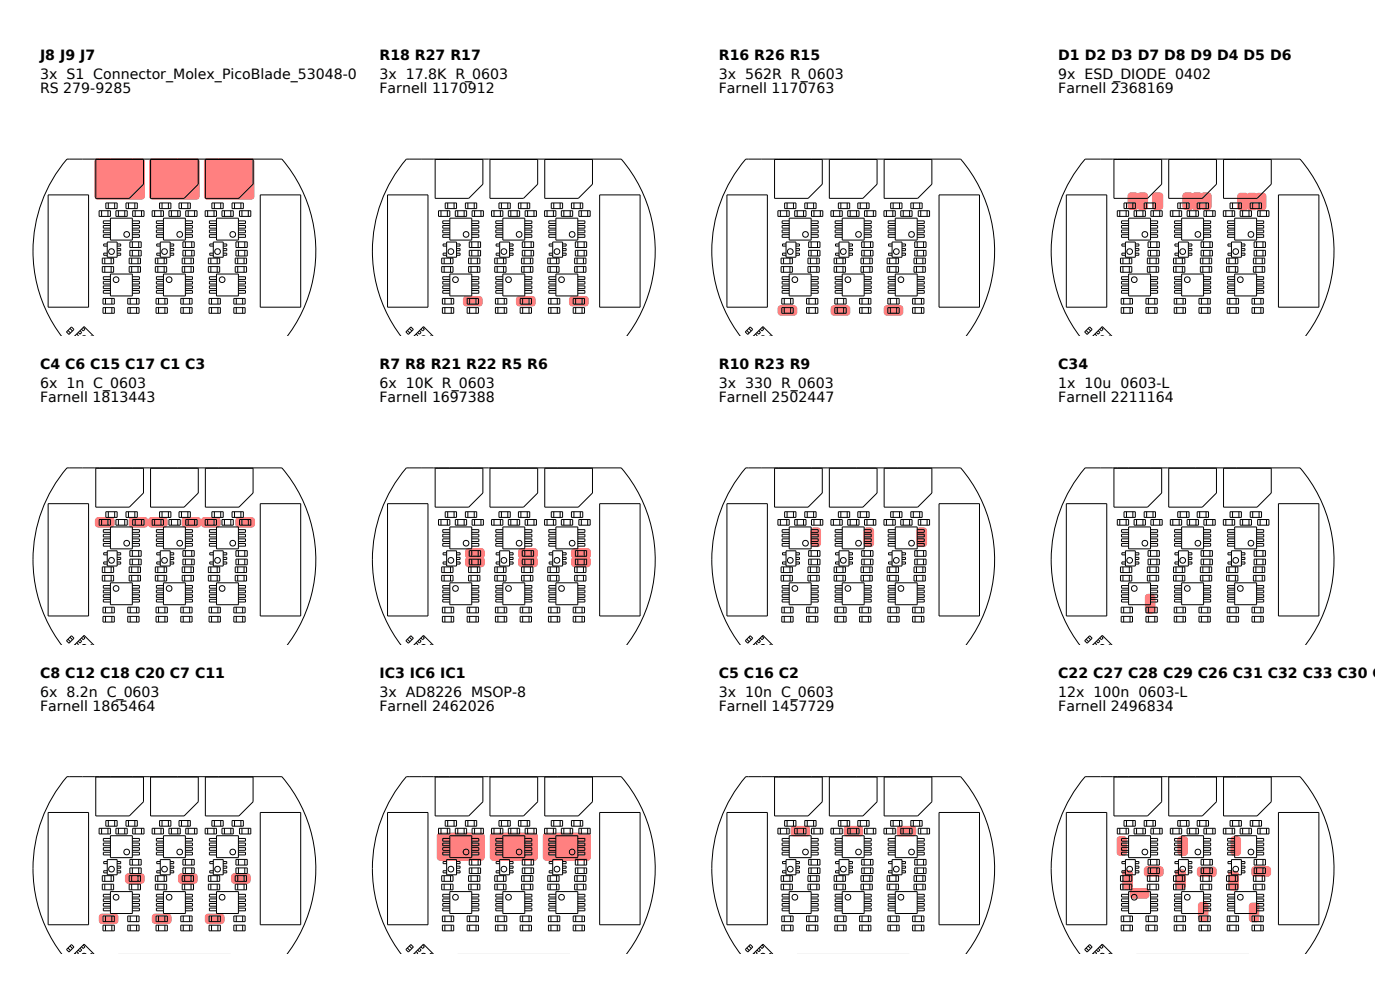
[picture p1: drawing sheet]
<svg xmlns="http://www.w3.org/2000/svg" width="297mm" height="210mm" viewBox="0 0 297 210" stroke-linecap="round" stroke-linejoin="round" font-family="sans-serif">
<defs><g id="words">
<g font-size="3">
<text x="8.5" y="12.8">J8 J9 J7</text>
<text x="8.5" y="16.8">3x S1 Connector_Molex_PicoBlade_53048-04103x 17.8K R_0603</text>
<text x="80.5" y="12.8">R18 R27 R17</text>
<text x="152.5" y="12.8">R16 R26 R15</text>
<text x="152.5" y="16.8">3x 562R R_0603</text>
<text x="224.5" y="12.8">D1 D2 D3 D7 D8 D9 D4 D5 D6</text>
<text x="224.5" y="16.8">9x ESD_DIODE 0402</text>
<text x="8.5" y="19.8">RS 279-9285</text>
<text x="80.5" y="19.8">Farnell 1170912</text>
<text x="152.5" y="19.8">Farnell 1170763</text>
<text x="224.5" y="19.8">Farnell 2368169</text>
<text x="8.5" y="78.3">C4 C6 C15 C17 C1 C3</text>
<text x="8.5" y="82.3">6x 1n C_0603</text>
<text x="80.5" y="78.3">R7 R8 R21 R22 R5 R6</text>
<text x="80.5" y="82.3">6x 10K R_0603</text>
<text x="152.5" y="78.3">R10 R23 R9</text>
<text x="152.5" y="82.3">3x 330 R_0603</text>
<text x="224.5" y="78.3">C34</text>
<text x="224.5" y="82.3">1x 10u 0603-L</text>
<text x="8.5" y="85.3">Farnell 1813443</text>
<text x="80.5" y="85.3">Farnell 1697388</text>
<text x="152.5" y="85.3">Farnell 2502447</text>
<text x="224.5" y="85.3">Farnell 2211164</text>
<text x="8.5" y="143.8">C8 C12 C18 C20 C7 C11</text>
<text x="80.5" y="143.8">IC3 IC6 IC1</text>
<text x="152.5" y="143.8">C5 C16 C2</text>
<text x="224.5" y="143.8">C22 C27 C28 C29 C26 C31 C32 C33 C30 C23</text>
<text x="8.5" y="147.8">6x 8.2n C_0603</text>
<text x="80.5" y="147.8">3x AD8226 MSOP-8</text>
<text x="152.5" y="147.8">3x 10n C_0603</text>
<text x="224.5" y="147.8">12x 100n 0603-L</text>
<text x="8.5" y="150.8">Farnell 1865464</text>
<text x="80.5" y="150.8">Farnell 2462026</text>
<text x="152.5" y="150.8">Farnell 1457729</text>
<text x="224.5" y="150.8">Farnell 2496834</text>
</g>
</g></defs>
<g fill="#ff8080">
<path d="M43.5 33.8l.5-.3h9.2a.75 .75 0 0 1 .8 .8v7.3a.75 .75 0 0 1-.8 .8h-9.2a.75 .75 0 0 1-.7-.8v-7.3z"/>
<path d="M31.9 33.8l.5-.3h9.2a.75 .75 0 0 1 .8 .8v7.3a.75 .75 0 0 1-.8 .8h-9.2a.75 .75 0 0 1-.8-.8v-7.3z"/>
<path d="M20.2 33.8l.6-.3h9.2a.75 .75 0 0 1 .7 .8v7.3a.75 .75 0 0 1-.7 .8h-9.2a.75 .75 0 0 1-.8-.8v-7.3z"/>
</g>
<g fill="none" stroke="#000" stroke-width=".21">
<path d="M20.3 33.8h10.1v5.3l-3 3h-7.1zM31.9 33.8h10.2v5.3l-3 3h-7.2zM43.6 33.8h10.1v5.3l-3 3h-7.1zM10.2 41.3h8.6v23.9h-8.6zM21 44.7h2.4v1.2h-2.4zM21.6 44.7v1.2M21.7 56.6h2.4v1.2h-2.4zM21.7 54.8h2.4v1.2h-2.4zM22.2 54.8v1.2M22.2 56.6v1.2M22.5 43.1h2.4v1.2h-2.4zM22.8 51.3h2.1v3.3h-2.1z"/>
<path d="M22.8 53.7h-.8v.5h.8M22.8 51.8h-.8v.4h.8M22.9 44.7v1.2M23 43.1v1.2M23.4 46.3h4.7v4.6h-4.7zM23.4 49.8h-1.5v.6h1.5M23.4 48.8h-1.5v.6h1.5M23.4 47.8h-1.5v.6h1.5M23.4 46.9h-1.5v.5h1.5M23.4 58.1h4.7v4.7h-4.7zM23.4 58.7h-1.5v.6h1.5M23.4 59.7h-1.5v.6h1.5"/>
<path d="M23.6 54.8v1.2M23.6 56.6v1.2M24.3 43.1v1.2M24.6 44.7h2.4v1.2h-2.4zM24.9 53.7h.7v.5h-.7M24.9 52.7h.7v.5h-.7M24.9 51.8h.7v.4h-.7M25.1 44.7v1.2M26.5 44.7v1.2M26.7 43.1h2.4v1.2h-2.4zM27.3 43.1v1.2M27.4 56.6h2.4v1.2h-2.4z"/>
<path d="M27.4 54.8h2.4v1.2h-2.4zM27.6 53.1h2.4v1.2h-2.4zM27.6 51.3h2.4v1.2h-2.4zM27.9 54.8v1.2M27.9 56.6v1.2M28.1 49.8h1.5v.6h-1.5M28.1 48.8h1.5v.6h-1.5M28.1 47.8h1.5v.6h-1.5M28.1 46.9h1.5v.5h-1.5M28.1 51.3v1.2M28.1 53.1v1.2M28.1 58.7h1.5v.6h-1.5"/>
<path d="M28.1 59.7h1.5v.6h-1.5M28.2 44.7h2.4v1.2h-2.4zM28.6 43.1v1.2M28.7 44.7v1.2M29.3 54.8v1.2M29.3 56.6v1.2M29.4 51.3v1.2M29.4 53.1v1.2M30 44.7v1.2M32.3 44.7h2.4v1.2h-2.4zM32.8 44.7v1.2M33 56.6h2.4v1.2h-2.4z"/>
<path d="M33 54.8h2.4v1.2h-2.4zM33.5 54.8v1.2M33.5 56.6v1.2M33.9 43.1h2.4v1.2h-2.4zM34 51.3h2.1v3.3h-2.1zM34 53.7h-.7v.5h.7M34 51.8h-.7v.4h.7M34.2 44.7v1.2M34.4 43.1v1.2M34.7 46.3h4.6v4.6h-4.6zM34.7 49.8h-1.5v.6h1.5M34.7 48.8h-1.5v.6h1.5"/>
<path d="M34.7 47.8h-1.5v.6h1.5M34.7 46.9h-1.5v.5h1.5M34.7 58.1h4.6v4.7h-4.6zM34.7 58.7h-1.5v.6h1.5M34.7 59.7h-1.5v.6h1.5M34.8 54.8v1.2M34.8 56.6v1.2M35.7 43.1v1.2M35.8 44.7h2.4v1.2h-2.4zM36.1 53.7h.8v.5h-.8M36.1 52.7h.8v.5h-.8M36.1 51.8h.8v.4h-.8"/>
<path d="M36.4 44.7v1.2M37.7 44.7v1.2M38 43.1h2.4v1.2h-2.4zM38.5 43.1v1.2M38.7 56.6h2.4v1.2h-2.4zM38.7 54.8h2.4v1.2h-2.4zM38.8 53.1h2.4v1.2h-2.4zM38.8 51.3h2.4v1.2h-2.4zM39.2 54.8v1.2M39.2 56.6v1.2M39.3 49.8h1.5v.6h-1.5M39.3 48.8h1.5v.6h-1.5"/>
<path d="M39.3 47.8h1.5v.6h-1.5M39.3 46.9h1.5v.5h-1.5M39.3 58.7h1.5v.6h-1.5M39.3 59.7h1.5v.6h-1.5M39.3 51.3v1.2M39.3 53.1v1.2M39.4 44.7h2.4v1.2h-2.4zM39.9 43.1v1.2M39.9 44.7v1.2M40.5 54.8v1.2M40.5 56.6v1.2M40.7 51.3v1.2"/>
<path d="M40.7 53.1v1.2M41.3 44.7v1.2M43.5 44.7h2.4v1.2h-2.4zM44.1 44.7v1.2M44.2 56.6h2.4v1.2h-2.4zM44.2 54.8h2.4v1.2h-2.4zM44.7 54.8v1.2M44.7 56.6v1.2M45 43.1h2.4v1.2h-2.4zM45.3 51.3h2.1v3.3h-2.1zM45.3 53.7h-.8v.5h.8M45.3 51.8h-.8v.4h.8"/>
<path d="M45.4 44.7v1.2M45.5 43.1v1.2M45.9 46.3h4.7v4.6h-4.7zM45.9 58.1h4.7v4.7h-4.7zM45.9 49.8h-1.5v.6h1.5M45.9 48.8h-1.5v.6h1.5M45.9 47.8h-1.5v.6h1.5M45.9 46.9h-1.5v.5h1.5M45.9 58.7h-1.5v.6h1.5M45.9 59.7h-1.5v.6h1.5M46.1 54.8v1.2M46.1 56.6v1.2"/>
<path d="M46.8 43.1v1.2M47.1 44.7h2.4v1.2h-2.4zM47.4 53.7h.7v.5h-.7M47.4 51.8h.7v.4h-.7M47.4 52.7h.7v.5h-.7M47.6 44.7v1.2M49 44.7v1.2M49.2 43.1h2.4v1.2h-2.4zM49.8 43.1v1.2M49.9 56.6h2.4v1.2h-2.4zM49.9 54.8h2.4v1.2h-2.4zM50.1 53.1h2.4v1.2h-2.4z"/>
<path d="M50.1 51.3h2.4v1.2h-2.4zM50.4 54.8v1.2M50.4 56.6v1.2M50.6 51.3v1.2M50.6 53.1v1.2M50.6 49.8h1.5v.6h-1.5M50.6 46.9h1.5v.5h-1.5M50.6 47.8h1.5v.6h-1.5M50.6 48.8h1.5v.6h-1.5M50.6 58.7h1.5v.6h-1.5M50.6 59.7h1.5v.6h-1.5M50.8 44.7h2.4v1.2h-2.4z"/>
<path d="M51.1 43.1v1.2M51.3 44.7v1.2M51.8 54.8v1.2M51.8 56.6v1.2M51.9 51.3v1.2M51.9 53.1v1.2M52.7 44.7v1.2M55.2 41.3h8.6v23.9h-8.6zM13.1 71.3a30 30 0 0 1 1.1-37.5h45.6a30 30 0 0 1 1.2 37.5M14.1 70.4l1.1-1 .5 .5-1.1 1.1zM14.4 70.1l.6 .5M14.8 69.7l.6 .5"/>
<path d="M15.8 71.3l2-2 2.1 2M15.9 71.2l.1 .1M16.3 70.8l.4 .4-.1 .1M17 70.2l.3 .3-.3 .4-.4-.4M17.6 71.3h.5M17.7 69.5l.3 .3-.3 .4-.4-.4M19.3 71.3h.2M21.9 65.3h2.4v1.2h-2.4zM21.9 63.3h2.4v1.2h-2.4zM22.4 63.3v1.2M22.4 65.3v1.2M23.4 60.7h-1.5v.5h1.5"/>
<path d="M23.4 61.6h-1.5v.6h1.5M23.7 63.3v1.2M23.7 65.3v1.2M27.1 65.3h2.4v1.2h-2.4zM27.1 63.3h2.4v1.2h-2.4zM27.6 63.3v1.2M27.6 65.3v1.2M28.1 60.7h1.5v.5h-1.5M28.1 61.6h1.5v.6h-1.5M29 63.3v1.2M29 65.3v1.2M33.1 65.3h2.4v1.2h-2.4z"/>
<path d="M33.1 63.3h2.4v1.2h-2.4zM33.6 63.3v1.2M33.6 65.3v1.2M34.7 60.7h-1.5v.5h1.5M34.7 61.6h-1.5v.6h1.5M35 63.3v1.2M35 65.3v1.2M38.4 65.3h2.4v1.2h-2.4zM38.4 63.3h2.4v1.2h-2.4zM38.9 63.3v1.2M38.9 65.3v1.2M39.3 60.7h1.5v.5h-1.5"/>
<path d="M39.3 61.6h1.5v.6h-1.5M40.2 63.3v1.2M40.2 65.3v1.2M44.4 65.3h2.4v1.2h-2.4zM44.4 63.3h2.4v1.2h-2.4zM44.9 63.3v1.2M44.9 65.3v1.2M45.9 60.7h-1.5v.5h1.5M45.9 61.6h-1.5v.6h1.5M46.2 63.3v1.2M46.2 65.3v1.2M49.6 65.3h2.4v1.2h-2.4z"/>
<path d="M49.6 63.3h2.4v1.2h-2.4zM50.1 63.3v1.2M50.1 65.3v1.2M50.6 60.7h1.5v.5h-1.5M50.6 61.6h1.5v.6h-1.5M51.5 63.3v1.2M51.5 65.3v1.2"/>
<circle cx="23.7" cy="53.4" r=".6"/>
<circle cx="24.6" cy="59.3" r=".6"/>
<circle cx="26.9" cy="49.7" r=".6"/>
<circle cx="34.9" cy="53.4" r=".6"/>
<circle cx="35.9" cy="59.3" r=".6"/>
<circle cx="38.1" cy="49.7" r=".6"/>
<circle cx="46.2" cy="53.4" r=".6"/>
<circle cx="47.1" cy="59.3" r=".6"/>
<circle cx="49.4" cy="49.7" r=".6"/>
</g>
<g fill="#ff8080">
<path d="M38.7 109.9l.6-.2h2.7a.75 .75 0 0 1 .7 .7v.8a.75 .75 0 0 1-.7 .7h-2.7a.75 .75 0 0 1-.8-.7v-.8z"/>
<path d="M31.6 109.9l.5-.2h2.7a.75 .75 0 0 1 .8 .7v.8a.75 .75 0 0 1-.8 .7h-2.7a.75 .75 0 0 1-.7-.7v-.8z"/>
<path d="M27.5 109.9l.5-.2h2.7a.75 .75 0 0 1 .8 .7v.8a.75 .75 0 0 1-.8 .7h-2.7a.75 .75 0 0 1-.7-.7v-.8z"/>
<path d="M20.3 109.9l.6-.2h2.7a.75 .75 0 0 1 .7 .7v.8a.75 .75 0 0 1-.7 .7h-2.7a.75 .75 0 0 1-.8-.7v-.8z"/>
<path d="M50.1 109.9l.6-.2h2.7a.75 .75 0 0 1 .7 .7v.8a.75 .75 0 0 1-.7 .7h-2.7a.75 .75 0 0 1-.8-.7v-.8z"/>
<path d="M42.9 109.9l.5-.2h2.7a.75 .75 0 0 1 .7 .7v.8a.75 .75 0 0 1-.7 .7h-2.7a.75 .75 0 0 1-.8-.7v-.8z"/>
</g>
<g fill="none" stroke="#000" stroke-width=".21">
<path d="M20.3 99.3h10.1v5.3l-3 3h-7.1zM31.9 99.3h10.2v5.3l-3 3h-7.2zM43.6 99.3h10.1v5.3l-3 3h-7.1zM10.2 106.9h8.6v23.8h-8.6zM21 110.2h2.4v1.2h-2.4zM21.6 110.2v1.2M22.5 108.6h2.4v1.2h-2.4zM22.8 116.9h2.1v3.2h-2.1zM22.8 119.2h-.8v.5h.8M22.8 117.3h-.8v.4h.8M22.9 110.2v1.2M23 108.6v1.2"/>
<path d="M23.4 111.8h4.7v4.6h-4.7zM23.4 115.3h-1.5v.6h1.5M23.4 114.3h-1.5v.6h1.5M23.4 113.3h-1.5v.6h1.5M23.4 112.4h-1.5v.5h1.5M24.3 108.6v1.2M24.6 110.2h2.4v1.2h-2.4zM24.9 119.2h.7v.5h-.7M24.9 118.2h.7v.5h-.7M24.9 117.3h.7v.4h-.7M25.1 110.2v1.2M26.5 110.2v1.2"/>
<path d="M26.7 108.6h2.4v1.2h-2.4zM27.3 108.6v1.2M27.6 118.6h2.4v1.2h-2.4zM27.6 116.8h2.4v1.2h-2.4zM28.1 115.3h1.5v.6h-1.5M28.1 114.3h1.5v.6h-1.5M28.1 113.3h1.5v.6h-1.5M28.1 112.4h1.5v.5h-1.5M28.1 116.8v1.2M28.1 118.6v1.2M28.2 110.2h2.4v1.2h-2.4zM28.6 108.6v1.2"/>
<path d="M28.7 110.2v1.2M29.4 116.8v1.2M29.4 118.6v1.2M30 110.2v1.2M32.3 110.2h2.4v1.2h-2.4zM32.8 110.2v1.2M33.9 108.6h2.4v1.2h-2.4zM34 116.9h2.1v3.2h-2.1zM34 119.2h-.7v.5h.7M34 117.3h-.7v.4h.7M34.2 110.2v1.2M34.4 108.6v1.2"/>
<path d="M34.7 111.8h4.6v4.6h-4.6zM34.7 115.3h-1.5v.6h1.5M34.7 114.3h-1.5v.6h1.5M34.7 113.3h-1.5v.6h1.5M34.7 112.4h-1.5v.5h1.5M35.7 108.6v1.2M35.8 110.2h2.4v1.2h-2.4zM36.1 119.2h.8v.5h-.8M36.1 118.2h.8v.5h-.8M36.1 117.3h.8v.4h-.8M36.4 110.2v1.2M37.7 110.2v1.2"/>
<path d="M38 108.6h2.4v1.2h-2.4zM38.5 108.6v1.2M38.8 118.6h2.4v1.2h-2.4zM38.8 116.8h2.4v1.2h-2.4zM39.3 115.3h1.5v.6h-1.5M39.3 114.3h1.5v.6h-1.5M39.3 113.3h1.5v.6h-1.5M39.3 112.4h1.5v.5h-1.5M39.3 116.8v1.2M39.3 118.6v1.2M39.4 110.2h2.4v1.2h-2.4zM39.9 108.6v1.2"/>
<path d="M39.9 110.2v1.2M40.7 116.8v1.2M40.7 118.6v1.2M41.3 110.2v1.2M43.5 110.2h2.4v1.2h-2.4zM44.1 110.2v1.2M45 108.6h2.4v1.2h-2.4zM45.3 116.9h2.1v3.2h-2.1zM45.3 119.2h-.8v.5h.8M45.3 117.3h-.8v.4h.8M45.4 110.2v1.2M45.5 108.6v1.2"/>
<path d="M45.9 111.8h4.7v4.6h-4.7zM45.9 115.3h-1.5v.6h1.5M45.9 114.3h-1.5v.6h1.5M45.9 113.3h-1.5v.6h1.5M45.9 112.4h-1.5v.5h1.5M46.8 108.6v1.2M47.1 110.2h2.4v1.2h-2.4zM47.4 119.2h.7v.5h-.7M47.4 117.3h.7v.4h-.7M47.4 118.2h.7v.5h-.7M47.6 110.2v1.2M49 110.2v1.2"/>
<path d="M49.2 108.6h2.4v1.2h-2.4zM49.8 108.6v1.2M50.1 118.6h2.4v1.2h-2.4zM50.1 116.8h2.4v1.2h-2.4zM50.6 116.8v1.2M50.6 118.6v1.2M50.6 115.3h1.5v.6h-1.5M50.6 112.4h1.5v.5h-1.5M50.6 113.3h1.5v.6h-1.5M50.6 114.3h1.5v.6h-1.5M50.8 110.2h2.4v1.2h-2.4zM51.1 108.6v1.2"/>
<path d="M51.3 110.2v1.2M51.9 116.8v1.2M51.9 118.6v1.2M52.7 110.2v1.2M55.2 106.9h8.6v23.8h-8.6zM13.1 136.8a30 30 0 0 1 1.1-37.5h45.6a30 30 0 0 1 1.2 37.5M14.1 135.9l1.1-1 .5 .5-1.1 1.1zM14.4 135.6l.6 .5M14.8 135.2l.6 .5M15.8 136.8l2-2 2.1 2M15.9 136.7l.1 .1M16.3 136.4l.4 .3-.1 .1"/>
<path d="M17 135.7l.3 .3-.3 .4-.4-.4M17.6 136.8h.5M17.7 135l.3 .3-.3 .4-.4-.4M19.3 136.8h.2M21.7 122.1h2.4v1.2h-2.4zM21.7 120.3h2.4v1.2h-2.4zM21.9 130.8h2.4v1.2h-2.4zM21.9 128.8h2.4v1.2h-2.4zM22.2 120.3v1.2M22.2 122.1v1.2M22.4 128.8v1.2M22.4 130.8v1.2"/>
<path d="M23.4 123.6h4.7v4.7h-4.7zM23.4 124.2h-1.5v.6h1.5M23.4 125.2h-1.5v.6h1.5M23.4 126.2h-1.5v.5h1.5M23.4 127.1h-1.5v.6h1.5M23.6 120.3v1.2M23.6 122.1v1.2M23.7 128.8v1.2M23.7 130.8v1.2M27.1 130.8h2.4v1.2h-2.4zM27.1 128.8h2.4v1.2h-2.4zM27.4 122.1h2.4v1.2h-2.4z"/>
<path d="M27.4 120.3h2.4v1.2h-2.4zM27.6 128.8v1.2M27.6 130.8v1.2M27.9 120.3v1.2M27.9 122.1v1.2M28.1 124.2h1.5v.6h-1.5M28.1 125.2h1.5v.6h-1.5M28.1 126.2h1.5v.5h-1.5M28.1 127.1h1.5v.6h-1.5M29 128.8v1.2M29 130.8v1.2M29.3 120.3v1.2"/>
<path d="M29.3 122.1v1.2M33 122.1h2.4v1.2h-2.4zM33 120.3h2.4v1.2h-2.4zM33.1 130.8h2.4v1.2h-2.4zM33.1 128.8h2.4v1.2h-2.4zM33.5 120.3v1.2M33.5 122.1v1.2M33.6 128.8v1.2M33.6 130.8v1.2M34.7 123.6h4.6v4.7h-4.6zM34.7 124.2h-1.5v.6h1.5M34.7 125.2h-1.5v.6h1.5"/>
<path d="M34.7 126.2h-1.5v.5h1.5M34.7 127.1h-1.5v.6h1.5M34.8 120.3v1.2M34.8 122.1v1.2M35 128.8v1.2M35 130.8v1.2M38.4 130.8h2.4v1.2h-2.4zM38.4 128.8h2.4v1.2h-2.4zM38.7 122.1h2.4v1.2h-2.4zM38.7 120.3h2.4v1.2h-2.4zM38.9 128.8v1.2M38.9 130.8v1.2"/>
<path d="M39.2 120.3v1.2M39.2 122.1v1.2M39.3 124.2h1.5v.6h-1.5M39.3 125.2h1.5v.6h-1.5M39.3 126.2h1.5v.5h-1.5M39.3 127.1h1.5v.6h-1.5M40.2 128.8v1.2M40.2 130.8v1.2M40.5 120.3v1.2M40.5 122.1v1.2M44.2 122.1h2.4v1.2h-2.4zM44.2 120.3h2.4v1.2h-2.4z"/>
<path d="M44.4 130.8h2.4v1.2h-2.4zM44.4 128.8h2.4v1.2h-2.4zM44.7 120.3v1.2M44.7 122.1v1.2M44.9 128.8v1.2M44.9 130.8v1.2M45.9 123.6h4.7v4.7h-4.7zM45.9 124.2h-1.5v.6h1.5M45.9 125.2h-1.5v.6h1.5M45.9 126.2h-1.5v.5h1.5M45.9 127.1h-1.5v.6h1.5M46.1 120.3v1.2"/>
<path d="M46.1 122.1v1.2M46.2 128.8v1.2M46.2 130.8v1.2M49.6 130.8h2.4v1.2h-2.4zM49.6 128.8h2.4v1.2h-2.4zM49.9 122.1h2.4v1.2h-2.4zM49.9 120.3h2.4v1.2h-2.4zM50.1 128.8v1.2M50.1 130.8v1.2M50.4 120.3v1.2M50.4 122.1v1.2M50.6 124.2h1.5v.6h-1.5"/>
<path d="M50.6 125.2h1.5v.6h-1.5M50.6 126.2h1.5v.5h-1.5M50.6 127.1h1.5v.6h-1.5M51.5 128.8v1.2M51.5 130.8v1.2M51.8 120.3v1.2M51.8 122.1v1.2"/>
<circle cx="23.7" cy="118.9" r=".6"/>
<circle cx="26.9" cy="115.2" r=".6"/>
<circle cx="34.9" cy="118.9" r=".6"/>
<circle cx="38.1" cy="115.2" r=".6"/>
<circle cx="46.2" cy="118.9" r=".6"/>
<circle cx="49.4" cy="115.2" r=".6"/>
<circle cx="24.6" cy="124.8" r=".6"/>
<circle cx="35.9" cy="124.8" r=".6"/>
<circle cx="47.1" cy="124.8" r=".6"/>
</g>
<g fill="#ff8080">
<path d="M32.4 194l.6-.2h2.7a.75 .75 0 0 1 .7 .8v.7a.75 .75 0 0 1-.7 .8h-2.7a.75 .75 0 0 1-.8-.8v-.7z"/>
<path d="M38 185.5l.5-.3h2.7a.75 .75 0 0 1 .8 .8v.8a.75 .75 0 0 1-.8 .7h-2.7a.75 .75 0 0 1-.7-.7v-.8z"/>
<path d="M21.2 194l.5-.2h2.7a.75 .75 0 0 1 .8 .8v.7a.75 .75 0 0 1-.8 .8h-2.7a.75 .75 0 0 1-.7-.8v-.7z"/>
<path d="M43.7 194l.5-.2h2.7a.75 .75 0 0 1 .8 .8v.7a.75 .75 0 0 1-.8 .8h-2.7a.75 .75 0 0 1-.7-.8v-.7z"/>
<path d="M26.7 185.5l.6-.3h2.7a.75 .75 0 0 1 .7 .8v.8a.75 .75 0 0 1-.7 .7h-2.7a.75 .75 0 0 1-.8-.7v-.8z"/>
<path d="M49.2 185.5l.6-.3h2.7a.75 .75 0 0 1 .7 .8v.8a.75 .75 0 0 1-.7 .7h-2.7a.75 .75 0 0 1-.8-.7v-.8z"/>
</g>
<g fill="none" stroke="#000" stroke-width=".21">
<path d="M10.2 172.4h8.6v23.8h-8.6zM20.3 164.8h10.1v5.3l-3 3h-7.1zM21 175.7h2.4v1.2h-2.4zM21.6 175.7v1.2M22.5 174.1h2.4v1.2h-2.4zM22.9 175.7v1.2M23 174.1v1.2M23.4 177.3h4.7v4.6h-4.7zM23.4 179.8h-1.5v.6h1.5M23.4 178.9h-1.5v.5h1.5M23.4 177.9h-1.5v.5h1.5M24.3 174.1v1.2"/>
<path d="M24.6 175.7h2.4v1.2h-2.4zM25.1 175.7v1.2M26.5 175.7v1.2M26.7 174.1h2.4v1.2h-2.4zM27.3 174.1v1.2M28.1 179.8h1.5v.6h-1.5M28.1 178.9h1.5v.5h-1.5M28.1 177.9h1.5v.5h-1.5M28.2 175.7h2.4v1.2h-2.4zM28.6 174.1v1.2M28.7 175.7v1.2M30 175.7v1.2"/>
<path d="M31.9 164.8h10.2v5.3l-3 3h-7.2zM32.3 175.7h2.4v1.2h-2.4zM32.8 175.7v1.2M33.9 174.1h2.4v1.2h-2.4zM34.2 175.7v1.2M34.4 174.1v1.2M34.7 177.3h4.6v4.6h-4.6zM34.7 179.8h-1.5v.6h1.5M34.7 178.9h-1.5v.5h1.5M34.7 177.9h-1.5v.5h1.5M35.7 174.1v1.2M35.8 175.7h2.4v1.2h-2.4z"/>
<path d="M36.4 175.7v1.2M37.7 175.7v1.2M38 174.1h2.4v1.2h-2.4zM38.5 174.1v1.2M39.3 179.8h1.5v.6h-1.5M39.3 178.9h1.5v.5h-1.5M39.3 177.9h1.5v.5h-1.5M39.4 175.7h2.4v1.2h-2.4zM39.9 174.1v1.2M39.9 175.7v1.2M41.3 175.7v1.2M43.5 175.7h2.4v1.2h-2.4z"/>
<path d="M43.6 164.8h10.1v5.3l-3 3h-7.1zM44.1 175.7v1.2M45 174.1h2.4v1.2h-2.4zM45.4 175.7v1.2M45.5 174.1v1.2M45.9 177.3h4.7v4.6h-4.7zM45.9 179.8h-1.5v.6h1.5M45.9 178.9h-1.5v.5h1.5M45.9 177.9h-1.5v.5h1.5M46.8 174.1v1.2M47.1 175.7h2.4v1.2h-2.4zM47.6 175.7v1.2"/>
<path d="M49 175.7v1.2M49.2 174.1h2.4v1.2h-2.4zM49.8 174.1v1.2M50.6 177.9h1.5v.5h-1.5M50.6 178.9h1.5v.5h-1.5M50.6 179.8h1.5v.6h-1.5M50.8 175.7h2.4v1.2h-2.4zM51.1 174.1v1.2M51.3 175.7v1.2M52.7 175.7v1.2M55.2 172.4h8.6v23.8h-8.6zM21.7 187.6h2.4v1.2h-2.4z"/>
<path d="M21.7 185.8h2.4v1.2h-2.4zM21.9 196.3h2.4v1.2h-2.4zM21.9 194.3h2.4v1.2h-2.4zM22.2 185.8v1.2M22.2 187.6v1.2M22.4 194.3v1.2M22.4 196.3v1.2M22.8 182.4h2.1v3.2h-2.1zM22.8 184.7h-.8v.5h.8M22.8 182.8h-.8v.4h.8M23.4 180.8h-1.5v.6h1.5M23.4 189.1h4.7v4.7h-4.7z"/>
<path d="M23.4 189.7h-1.5v.6h1.5M23.4 190.7h-1.5v.6h1.5M23.4 191.7h-1.5v.5h1.5M23.4 192.7h-1.5v.5h1.5M23.6 185.8v1.2M23.6 187.6v1.2M23.7 194.3v1.2M23.7 196.3v1.2M24.9 184.7h.7v.5h-.7M24.9 183.7h.7v.5h-.7M24.9 182.8h.7v.4h-.7M27.1 196.3h2.4v1.2h-2.4z"/>
<path d="M27.1 194.3h2.4v1.2h-2.4zM27.4 187.6h2.4v1.2h-2.4zM27.4 185.8h2.4v1.2h-2.4zM27.6 184.1h2.4v1.2h-2.4zM27.6 182.3h2.4v1.2h-2.4zM27.6 194.3v1.2M27.6 196.3v1.2M27.9 185.8v1.2M27.9 187.6v1.2M28.1 180.8h1.5v.6h-1.5M28.1 182.3v1.2M28.1 184.1v1.2"/>
<path d="M28.1 189.7h1.5v.6h-1.5M28.1 190.7h1.5v.6h-1.5M28.1 191.7h1.5v.5h-1.5M28.1 192.7h1.5v.5h-1.5M29 194.3v1.2M29 196.3v1.2M29.3 185.8v1.2M29.3 187.6v1.2M29.4 182.3v1.2M29.4 184.1v1.2M33 187.6h2.4v1.2h-2.4zM33 185.8h2.4v1.2h-2.4z"/>
<path d="M33.1 196.3h2.4v1.2h-2.4zM33.1 194.3h2.4v1.2h-2.4zM33.5 185.8v1.2M33.5 187.6v1.2M33.6 194.3v1.2M33.6 196.3v1.2M34 182.4h2.1v3.2h-2.1zM34 184.7h-.7v.5h.7M34 182.8h-.7v.4h.7M34.7 180.8h-1.5v.6h1.5M34.7 189.1h4.6v4.7h-4.6zM34.7 189.7h-1.5v.6h1.5"/>
<path d="M34.7 190.7h-1.5v.6h1.5M34.7 191.7h-1.5v.5h1.5M34.7 192.7h-1.5v.5h1.5M34.8 185.8v1.2M34.8 187.6v1.2M35 194.3v1.2M35 196.3v1.2M36.1 184.7h.8v.5h-.8M36.1 183.7h.8v.5h-.8M36.1 182.8h.8v.4h-.8M38.4 196.3h2.4v1.2h-2.4zM38.4 194.3h2.4v1.2h-2.4z"/>
<path d="M38.7 187.6h2.4v1.2h-2.4zM38.7 185.8h2.4v1.2h-2.4zM38.8 184.1h2.4v1.2h-2.4zM38.8 182.3h2.4v1.2h-2.4zM38.9 194.3v1.2M38.9 196.3v1.2M39.2 185.8v1.2M39.2 187.6v1.2M39.3 180.8h1.5v.6h-1.5M39.3 189.7h1.5v.6h-1.5M39.3 190.7h1.5v.6h-1.5M39.3 191.7h1.5v.5h-1.5"/>
<path d="M39.3 192.7h1.5v.5h-1.5M39.3 182.3v1.2M39.3 184.1v1.2M40.2 194.3v1.2M40.2 196.3v1.2M40.5 185.8v1.2M40.5 187.6v1.2M40.7 182.3v1.2M40.7 184.1v1.2M44.2 187.6h2.4v1.2h-2.4zM44.2 185.8h2.4v1.2h-2.4zM44.4 196.3h2.4v1.2h-2.4z"/>
<path d="M44.4 194.3h2.4v1.2h-2.4zM44.7 185.8v1.2M44.7 187.6v1.2M44.9 194.3v1.2M44.9 196.3v1.2M45.3 182.4h2.1v3.2h-2.1zM45.3 184.7h-.8v.5h.8M45.3 182.8h-.8v.4h.8M45.9 189.1h4.7v4.7h-4.7zM45.9 180.8h-1.5v.6h1.5M45.9 189.7h-1.5v.6h1.5M45.9 190.7h-1.5v.6h1.5"/>
<path d="M45.9 191.7h-1.5v.5h1.5M45.9 192.7h-1.5v.5h1.5M46.1 185.8v1.2M46.1 187.6v1.2M46.2 194.3v1.2M46.2 196.3v1.2M47.4 184.7h.7v.5h-.7M47.4 182.8h.7v.4h-.7M47.4 183.7h.7v.5h-.7M49.6 196.3h2.4v1.2h-2.4zM49.6 194.3h2.4v1.2h-2.4zM49.9 187.6h2.4v1.2h-2.4z"/>
<path d="M49.9 185.8h2.4v1.2h-2.4zM50.1 184.1h2.4v1.2h-2.4zM50.1 182.3h2.4v1.2h-2.4zM50.1 194.3v1.2M50.1 196.3v1.2M50.4 185.8v1.2M50.4 187.6v1.2M50.6 182.3v1.2M50.6 184.1v1.2M50.6 180.8h1.5v.6h-1.5M50.6 189.7h1.5v.6h-1.5M50.6 190.7h1.5v.6h-1.5"/>
<path d="M50.6 191.7h1.5v.5h-1.5M50.6 192.7h1.5v.5h-1.5M51.5 194.3v1.2M51.5 196.3v1.2M51.8 185.8v1.2M51.8 187.6v1.2M51.9 182.3v1.2M51.9 184.1v1.2M13.1 202.3a30 30 0 0 1 1.1-37.5h45.6a30 30 0 0 1 1.2 37.5M14.1 201.4l1.1-1 .5 .5-1.1 1.1zM14.4 201.1l.6 .6M14.8 200.7l.6 .5"/>
<path d="M15.8 202.3l2-2 2.1 2M15.9 202.2l.1 .1M16.3 201.9l.4 .3-.1 .1M17 201.2l.3 .3-.3 .4-.4-.4M17.6 202.3h.5M17.7 200.5l.3 .4-.3 .3-.4-.3M19.3 202.3h.2"/>
<circle cx="23.7" cy="184.4" r=".6"/>
<circle cx="24.6" cy="190.4" r=".6"/>
<circle cx="26.9" cy="180.7" r=".6"/>
<circle cx="34.9" cy="184.4" r=".6"/>
<circle cx="35.9" cy="190.4" r=".6"/>
<circle cx="38.1" cy="180.7" r=".6"/>
<circle cx="46.2" cy="184.4" r=".6"/>
<circle cx="47.1" cy="190.4" r=".6"/>
<circle cx="49.4" cy="180.7" r=".6"/>
</g>
<g fill="#ff8080">
<path d="M109.7 63l.5-.2h2.7a.75 .75 0 0 1 .8 .7v.8a.75 .75 0 0 1-.8 .7h-2.7a.75 .75 0 0 1-.7-.7v-.8z"/>
<path d="M98.4 63l.6-.2h2.7a.75 .75 0 0 1 .7 .7v.8a.75 .75 0 0 1-.7 .7h-2.7a.75 .75 0 0 1-.8-.7v-.8z"/>
<path d="M120.9 63l.6-.2h2.7a.75 .75 0 0 1 .7 .7v.8a.75 .75 0 0 1-.7 .7h-2.7a.75 .75 0 0 1-.8-.7v-.8z"/>
</g>
<g fill="none" stroke="#000" stroke-width=".21">
<path d="M92.3 33.8h10.2v5.3l-3 3h-7.2zM104 33.8h10.1v5.3l-3 3h-7.1zM115.6 33.8h10.1v5.3l-3 3h-7.1zM82.2 41.3h8.6v23.9h-8.6zM93 44.7h2.4v1.2h-2.4zM93.6 44.7v1.2M93.7 56.6h2.4v1.2h-2.4zM93.7 54.8h2.4v1.2h-2.4zM94.2 54.8v1.2M94.2 56.6v1.2M94.5 43.1h2.4v1.2h-2.4zM94.8 51.3h2.1v3.3h-2.1z"/>
<path d="M94.8 53.7h-.8v.5h.8M94.8 51.8h-.8v.4h.8M94.9 44.7v1.2M95 43.1v1.2M95.4 46.3h4.7v4.6h-4.7zM95.4 49.8h-1.5v.6h1.5M95.4 48.8h-1.5v.6h1.5M95.4 47.8h-1.5v.6h1.5M95.4 46.9h-1.5v.5h1.5M95.4 58.1h4.7v4.7h-4.7zM95.4 58.7h-1.5v.6h1.5M95.4 59.7h-1.5v.6h1.5"/>
<path d="M95.6 54.8v1.2M95.6 56.6v1.2M96.3 43.1v1.2M96.6 44.7h2.4v1.2h-2.4zM96.9 53.7h.7v.5h-.7M96.9 52.7h.7v.5h-.7M96.9 51.8h.7v.4h-.7M97.1 44.7v1.2M98.5 44.7v1.2M98.7 43.1h2.4v1.2h-2.4zM99.3 43.1v1.2M99.4 56.6h2.4v1.2h-2.4z"/>
<path d="M99.4 54.8h2.4v1.2h-2.4zM99.6 53.1h2.4v1.2h-2.4zM99.6 51.3h2.4v1.2h-2.4zM99.9 54.8v1.2M99.9 56.6v1.2M100.1 49.8h1.5v.6h-1.5M100.1 48.8h1.5v.6h-1.5M100.1 47.8h1.5v.6h-1.5M100.1 46.9h1.5v.5h-1.5M100.1 51.3v1.2M100.1 53.1v1.2M100.1 58.7h1.5v.6h-1.5"/>
<path d="M100.1 59.7h1.5v.6h-1.5M100.2 44.7h2.4v1.2h-2.4zM100.6 43.1v1.2M100.7 44.7v1.2M101.3 54.8v1.2M101.3 56.6v1.2M101.4 51.3v1.2M101.4 53.1v1.2M102 44.7v1.2M104.3 44.7h2.4v1.2h-2.4zM104.8 44.7v1.2M105 56.6h2.4v1.2h-2.4z"/>
<path d="M105 54.8h2.4v1.2h-2.4zM105.5 54.8v1.2M105.5 56.6v1.2M105.9 43.1h2.4v1.2h-2.4zM106 51.3h2.1v3.3h-2.1zM106 53.7h-.7v.5h.7M106 51.8h-.7v.4h.7M106.2 44.7v1.2M106.4 43.1v1.2M106.7 46.3h4.6v4.6h-4.6zM106.7 49.8h-1.5v.6h1.5M106.7 48.8h-1.5v.6h1.5"/>
<path d="M106.7 47.8h-1.5v.6h1.5M106.7 46.9h-1.5v.5h1.5M106.7 58.1h4.6v4.7h-4.6zM106.7 58.7h-1.5v.6h1.5M106.7 59.7h-1.5v.6h1.5M106.8 54.8v1.2M106.8 56.6v1.2M107.7 43.1v1.2M107.9 44.7h2.4v1.2h-2.4zM108.1 53.7h.8v.5h-.8M108.1 52.7h.8v.5h-.8M108.1 51.8h.8v.4h-.8"/>
<path d="M108.4 44.7v1.2M109.7 44.7v1.2M110 43.1h2.4v1.2h-2.4zM110.5 43.1v1.2M110.7 56.6h2.4v1.2h-2.4zM110.7 54.8h2.4v1.2h-2.4zM110.8 53.1h2.4v1.2h-2.4zM110.8 51.3h2.4v1.2h-2.4zM111.2 54.8v1.2M111.2 56.6v1.2M111.3 49.8h1.5v.6h-1.5M111.3 48.8h1.5v.6h-1.5"/>
<path d="M111.3 47.8h1.5v.6h-1.5M111.3 46.9h1.5v.5h-1.5M111.3 58.7h1.5v.6h-1.5M111.3 59.7h1.5v.6h-1.5M111.3 51.3v1.2M111.3 53.1v1.2M111.4 44.7h2.4v1.2h-2.4zM111.9 43.1v1.2M111.9 44.7v1.2M112.5 54.8v1.2M112.5 56.6v1.2M112.7 51.3v1.2"/>
<path d="M112.7 53.1v1.2M113.3 44.7v1.2M115.5 44.7h2.4v1.2h-2.4zM116.1 44.7v1.2M116.2 56.6h2.4v1.2h-2.4zM116.2 54.8h2.4v1.2h-2.4zM116.7 54.8v1.2M116.7 56.6v1.2M117 43.1h2.4v1.2h-2.4zM117.3 51.3h2.1v3.3h-2.1zM117.3 53.7h-.8v.5h.8M117.3 51.8h-.8v.4h.8"/>
<path d="M117.4 44.7v1.2M117.5 43.1v1.2M117.9 46.3h4.7v4.6h-4.7zM117.9 58.1h4.7v4.7h-4.7zM117.9 49.8h-1.5v.6h1.5M117.9 48.8h-1.5v.6h1.5M117.9 47.8h-1.5v.6h1.5M117.9 46.9h-1.5v.5h1.5M117.9 58.7h-1.5v.6h1.5M117.9 59.7h-1.5v.6h1.5M118.1 54.8v1.2M118.1 56.6v1.2"/>
<path d="M118.8 43.1v1.2M119.1 44.7h2.4v1.2h-2.4zM119.4 53.7h.7v.5h-.7M119.4 51.8h.7v.4h-.7M119.4 52.7h.7v.5h-.7M119.6 44.7v1.2M121 44.7v1.2M121.2 43.1h2.4v1.2h-2.4zM121.8 43.1v1.2M121.9 56.6h2.4v1.2h-2.4zM121.9 54.8h2.4v1.2h-2.4zM122.1 53.1h2.4v1.2h-2.4z"/>
<path d="M122.1 51.3h2.4v1.2h-2.4zM122.4 54.8v1.2M122.4 56.6v1.2M122.6 51.3v1.2M122.6 53.1v1.2M122.6 49.8h1.5v.6h-1.5M122.6 46.9h1.5v.5h-1.5M122.6 47.8h1.5v.6h-1.5M122.6 48.8h1.5v.6h-1.5M122.6 58.7h1.5v.6h-1.5M122.6 59.7h1.5v.6h-1.5M122.8 44.7h2.4v1.2h-2.4z"/>
<path d="M123.1 43.1v1.2M123.3 44.7v1.2M123.8 54.8v1.2M123.8 56.6v1.2M123.9 51.3v1.2M123.9 53.1v1.2M124.7 44.7v1.2M127.2 41.3h8.6v23.9h-8.6zM85.1 71.3a30 30 0 0 1 1.1-37.5h45.6a30 30 0 0 1 1.2 37.5M86.1 70.4l1.1-1 .5 .5-1.1 1.1zM86.4 70.1l.6 .5M86.9 69.7l.5 .5"/>
<path d="M87.8 71.3l2.1-2 2 2M87.9 71.2l.1 .1M88.3 70.8l.4 .4-.1 .1M89 70.2l.4 .3-.4 .4-.4-.4M89.6 71.3h.5M89.7 69.5l.3 .3-.3 .4-.4-.4M91.3 71.3h.2M93.9 65.3h2.4v1.2h-2.4zM93.9 63.3h2.4v1.2h-2.4zM94.4 63.3v1.2M94.4 65.3v1.2M95.4 60.7h-1.5v.5h1.5"/>
<path d="M95.4 61.6h-1.5v.6h1.5M95.7 63.3v1.2M95.7 65.3v1.2M99.1 65.3h2.4v1.2h-2.4zM99.1 63.3h2.4v1.2h-2.4zM99.6 63.3v1.2M99.6 65.3v1.2M100.1 60.7h1.5v.5h-1.5M100.1 61.6h1.5v.6h-1.5M101 63.3v1.2M101 65.3v1.2M105.1 65.3h2.4v1.2h-2.4z"/>
<path d="M105.1 63.3h2.4v1.2h-2.4zM105.6 63.3v1.2M105.6 65.3v1.2M106.7 60.7h-1.5v.5h1.5M106.7 61.6h-1.5v.6h1.5M107 63.3v1.2M107 65.3v1.2M110.4 65.3h2.4v1.2h-2.4zM110.4 63.3h2.4v1.2h-2.4zM110.9 63.3v1.2M110.9 65.3v1.2M111.3 60.7h1.5v.5h-1.5"/>
<path d="M111.3 61.6h1.5v.6h-1.5M112.2 63.3v1.2M112.2 65.3v1.2M116.4 65.3h2.4v1.2h-2.4zM116.4 63.3h2.4v1.2h-2.4zM116.9 63.3v1.2M116.9 65.3v1.2M117.9 60.7h-1.5v.5h1.5M117.9 61.6h-1.5v.6h1.5M118.2 63.3v1.2M118.2 65.3v1.2M121.6 65.3h2.4v1.2h-2.4z"/>
<path d="M121.6 63.3h2.4v1.2h-2.4zM122.1 63.3v1.2M122.1 65.3v1.2M122.6 60.7h1.5v.5h-1.5M122.6 61.6h1.5v.6h-1.5M123.5 63.3v1.2M123.5 65.3v1.2"/>
<circle cx="95.7" cy="53.4" r=".6"/>
<circle cx="96.6" cy="59.3" r=".6"/>
<circle cx="98.9" cy="49.7" r=".6"/>
<circle cx="106.9" cy="53.4" r=".6"/>
<circle cx="107.9" cy="59.3" r=".6"/>
<circle cx="110.1" cy="49.7" r=".6"/>
<circle cx="118.2" cy="53.4" r=".6"/>
<circle cx="119.1" cy="59.3" r=".6"/>
<circle cx="121.4" cy="49.7" r=".6"/>
</g>
<g fill="#ff8080">
<path d="M110.1 118.3l.6-.2h2.7a.75 .75 0 0 1 .7 .7v.8a.75 .75 0 0 1-.7 .7h-2.7a.75 .75 0 0 1-.8-.7v-.8z"/>
<path d="M110.1 116.5l.6-.2h2.7a.75 .75 0 0 1 .7 .7v.8a.75 .75 0 0 1-.7 .7h-2.7a.75 .75 0 0 1-.8-.7v-.8z"/>
<path d="M98.9 118.3l.5-.2h2.7a.75 .75 0 0 1 .8 .7v.8a.75 .75 0 0 1-.8 .7h-2.7a.75 .75 0 0 1-.7-.7v-.8z"/>
<path d="M98.9 116.5l.5-.2h2.7a.75 .75 0 0 1 .8 .7v.8a.75 .75 0 0 1-.8 .7h-2.7a.75 .75 0 0 1-.7-.7v-.8z"/>
<path d="M121.4 118.3l.5-.2h2.7a.75 .75 0 0 1 .8 .7v.8a.75 .75 0 0 1-.8 .7h-2.7a.75 .75 0 0 1-.7-.7v-.8z"/>
<path d="M121.4 116.5l.5-.2h2.7a.75 .75 0 0 1 .8 .7v.8a.75 .75 0 0 1-.8 .7h-2.7a.75 .75 0 0 1-.7-.7v-.8z"/>
</g>
<g fill="none" stroke="#000" stroke-width=".21">
<path d="M92.3 99.3h10.2v5.3l-3 3h-7.2zM104 99.3h10.1v5.3l-3 3h-7.1zM115.6 99.3h10.1v5.3l-3 3h-7.1zM82.2 106.9h8.6v23.8h-8.6zM93 110.2h2.4v1.2h-2.4zM93.6 110.2v1.2M94.5 108.6h2.4v1.2h-2.4zM94.8 116.9h2.1v3.2h-2.1zM94.8 119.2h-.8v.5h.8M94.8 117.3h-.8v.4h.8M94.9 110.2v1.2M95 108.6v1.2"/>
<path d="M95.4 111.8h4.7v4.6h-4.7zM95.4 115.3h-1.5v.6h1.5M95.4 114.3h-1.5v.6h1.5M95.4 113.3h-1.5v.6h1.5M95.4 112.4h-1.5v.5h1.5M96.3 108.6v1.2M96.6 110.2h2.4v1.2h-2.4zM96.9 119.2h.7v.5h-.7M96.9 118.2h.7v.5h-.7M96.9 117.3h.7v.4h-.7M97.1 110.2v1.2M98.5 110.2v1.2"/>
<path d="M98.7 108.6h2.4v1.2h-2.4zM99.3 108.6v1.2M99.6 118.6h2.4v1.2h-2.4zM99.6 116.8h2.4v1.2h-2.4zM100.1 115.3h1.5v.6h-1.5M100.1 114.3h1.5v.6h-1.5M100.1 113.3h1.5v.6h-1.5M100.1 112.4h1.5v.5h-1.5M100.1 116.8v1.2M100.1 118.6v1.2M100.2 110.2h2.4v1.2h-2.4zM100.6 108.6v1.2"/>
<path d="M100.7 110.2v1.2M101.4 116.8v1.2M101.4 118.6v1.2M102 110.2v1.2M104.3 110.2h2.4v1.2h-2.4zM104.8 110.2v1.2M105.9 108.6h2.4v1.2h-2.4zM106 116.9h2.1v3.2h-2.1zM106 119.2h-.7v.5h.7M106 117.3h-.7v.4h.7M106.2 110.2v1.2M106.4 108.6v1.2"/>
<path d="M106.7 111.8h4.6v4.6h-4.6zM106.7 115.3h-1.5v.6h1.5M106.7 114.3h-1.5v.6h1.5M106.7 113.3h-1.5v.6h1.5M106.7 112.4h-1.5v.5h1.5M107.7 108.6v1.2M107.9 110.2h2.4v1.2h-2.4zM108.1 119.2h.8v.5h-.8M108.1 118.2h.8v.5h-.8M108.1 117.3h.8v.4h-.8M108.4 110.2v1.2M109.7 110.2v1.2"/>
<path d="M110 108.6h2.4v1.2h-2.4zM110.5 108.6v1.2M110.8 118.6h2.4v1.2h-2.4zM110.8 116.8h2.4v1.2h-2.4zM111.3 115.3h1.5v.6h-1.5M111.3 114.3h1.5v.6h-1.5M111.3 113.3h1.5v.6h-1.5M111.3 112.4h1.5v.5h-1.5M111.3 116.8v1.2M111.3 118.6v1.2M111.4 110.2h2.4v1.2h-2.4zM111.9 108.6v1.2"/>
<path d="M111.9 110.2v1.2M112.7 116.8v1.2M112.7 118.6v1.2M113.3 110.2v1.2M115.5 110.2h2.4v1.2h-2.4zM116.1 110.2v1.2M117 108.6h2.4v1.2h-2.4zM117.3 116.9h2.1v3.2h-2.1zM117.3 119.2h-.8v.5h.8M117.3 117.3h-.8v.4h.8M117.4 110.2v1.2M117.5 108.6v1.2"/>
<path d="M117.9 111.8h4.7v4.6h-4.7zM117.9 115.3h-1.5v.6h1.5M117.9 114.3h-1.5v.6h1.5M117.9 113.3h-1.5v.6h1.5M117.9 112.4h-1.5v.5h1.5M118.8 108.6v1.2M119.1 110.2h2.4v1.2h-2.4zM119.4 119.2h.7v.5h-.7M119.4 117.3h.7v.4h-.7M119.4 118.2h.7v.5h-.7M119.6 110.2v1.2M121 110.2v1.2"/>
<path d="M121.2 108.6h2.4v1.2h-2.4zM121.8 108.6v1.2M122.1 118.6h2.4v1.2h-2.4zM122.1 116.8h2.4v1.2h-2.4zM122.6 116.8v1.2M122.6 118.6v1.2M122.6 115.3h1.5v.6h-1.5M122.6 112.4h1.5v.5h-1.5M122.6 113.3h1.5v.6h-1.5M122.6 114.3h1.5v.6h-1.5M122.8 110.2h2.4v1.2h-2.4zM123.1 108.6v1.2"/>
<path d="M123.3 110.2v1.2M123.9 116.8v1.2M123.9 118.6v1.2M124.7 110.2v1.2M127.2 106.9h8.6v23.8h-8.6zM85.1 136.8a30 30 0 0 1 1.1-37.5h45.6a30 30 0 0 1 1.2 37.5M86.1 135.9l1.1-1 .5 .5-1.1 1.1zM86.4 135.6l.6 .5M86.9 135.2l.5 .5M87.8 136.8l2.1-2 2 2M87.9 136.7l.1 .1M88.3 136.4l.4 .3-.1 .1"/>
<path d="M89 135.7l.4 .3-.4 .4-.4-.4M89.6 136.8h.5M89.7 135l.3 .3-.3 .4-.4-.4M91.3 136.8h.2M93.7 122.1h2.4v1.2h-2.4zM93.7 120.3h2.4v1.2h-2.4zM93.9 130.8h2.4v1.2h-2.4zM93.9 128.8h2.4v1.2h-2.4zM94.2 120.3v1.2M94.2 122.1v1.2M94.4 128.8v1.2M94.4 130.8v1.2"/>
<path d="M95.4 123.6h4.7v4.7h-4.7zM95.4 124.2h-1.5v.6h1.5M95.4 125.2h-1.5v.6h1.5M95.4 126.2h-1.5v.5h1.5M95.4 127.1h-1.5v.6h1.5M95.6 120.3v1.2M95.6 122.1v1.2M95.7 128.8v1.2M95.7 130.8v1.2M99.1 130.8h2.4v1.2h-2.4zM99.1 128.8h2.4v1.2h-2.4zM99.4 122.1h2.4v1.2h-2.4z"/>
<path d="M99.4 120.3h2.4v1.2h-2.4zM99.6 128.8v1.2M99.6 130.8v1.2M99.9 120.3v1.2M99.9 122.1v1.2M100.1 124.2h1.5v.6h-1.5M100.1 125.2h1.5v.6h-1.5M100.1 126.2h1.5v.5h-1.5M100.1 127.1h1.5v.6h-1.5M101 128.8v1.2M101 130.8v1.2M101.3 120.3v1.2"/>
<path d="M101.3 122.1v1.2M105 122.1h2.4v1.2h-2.4zM105 120.3h2.4v1.2h-2.4zM105.1 130.8h2.4v1.2h-2.4zM105.1 128.8h2.4v1.2h-2.4zM105.5 120.3v1.2M105.5 122.1v1.2M105.6 128.8v1.2M105.6 130.8v1.2M106.7 123.6h4.6v4.7h-4.6zM106.7 124.2h-1.5v.6h1.5M106.7 125.2h-1.5v.6h1.5"/>
<path d="M106.7 126.2h-1.5v.5h1.5M106.7 127.1h-1.5v.6h1.5M106.8 120.3v1.2M106.8 122.1v1.2M107 128.8v1.2M107 130.8v1.2M110.4 130.8h2.4v1.2h-2.4zM110.4 128.8h2.4v1.2h-2.4zM110.7 122.1h2.4v1.2h-2.4zM110.7 120.3h2.4v1.2h-2.4zM110.9 128.8v1.2M110.9 130.8v1.2"/>
<path d="M111.2 120.3v1.2M111.2 122.1v1.2M111.3 124.2h1.5v.6h-1.5M111.3 125.2h1.5v.6h-1.5M111.3 126.2h1.5v.5h-1.5M111.3 127.1h1.5v.6h-1.5M112.2 128.8v1.2M112.2 130.8v1.2M112.5 120.3v1.2M112.5 122.1v1.2M116.2 122.1h2.4v1.2h-2.4zM116.2 120.3h2.4v1.2h-2.4z"/>
<path d="M116.4 130.8h2.4v1.2h-2.4zM116.4 128.8h2.4v1.2h-2.4zM116.7 120.3v1.2M116.7 122.1v1.2M116.9 128.8v1.2M116.9 130.8v1.2M117.9 123.6h4.7v4.7h-4.7zM117.9 124.2h-1.5v.6h1.5M117.9 125.2h-1.5v.6h1.5M117.9 126.2h-1.5v.5h1.5M117.9 127.1h-1.5v.6h1.5M118.1 120.3v1.2"/>
<path d="M118.1 122.1v1.2M118.2 128.8v1.2M118.2 130.8v1.2M121.6 130.8h2.4v1.2h-2.4zM121.6 128.8h2.4v1.2h-2.4zM121.9 122.1h2.4v1.2h-2.4zM121.9 120.3h2.4v1.2h-2.4zM122.1 128.8v1.2M122.1 130.8v1.2M122.4 120.3v1.2M122.4 122.1v1.2M122.6 124.2h1.5v.6h-1.5"/>
<path d="M122.6 125.2h1.5v.6h-1.5M122.6 126.2h1.5v.5h-1.5M122.6 127.1h1.5v.6h-1.5M123.5 128.8v1.2M123.5 130.8v1.2M123.8 120.3v1.2M123.8 122.1v1.2"/>
<circle cx="95.7" cy="118.9" r=".6"/>
<circle cx="98.9" cy="115.2" r=".6"/>
<circle cx="106.9" cy="118.9" r=".6"/>
<circle cx="110.1" cy="115.2" r=".6"/>
<circle cx="118.2" cy="118.9" r=".6"/>
<circle cx="121.4" cy="115.2" r=".6"/>
<circle cx="96.6" cy="124.8" r=".6"/>
<circle cx="107.9" cy="124.8" r=".6"/>
<circle cx="119.1" cy="124.8" r=".6"/>
</g>
<g fill="#ff8080">
<path d="M115.4 176.8l.5-.2h8.7a.75 .75 0 0 1 .8 .8v4.5a.75 .75 0 0 1-.8 .7h-8.7a.75 .75 0 0 1-.7-.7v-4.5z"/>
<path d="M92.9 176.8l.5-.2h8.7a.75 .75 0 0 1 .8 .8v4.5a.75 .75 0 0 1-.8 .7h-8.7a.75 .75 0 0 1-.7-.7v-4.5z"/>
<path d="M104.1 176.8l.6-.2h8.7a.75 .75 0 0 1 .7 .8v4.5a.75 .75 0 0 1-.7 .7h-8.7a.75 .75 0 0 1-.8-.7v-4.5z"/>
</g>
<g fill="none" stroke="#000" stroke-width=".21">
<path d="M82.2 172.4h8.6v23.8h-8.6zM92.3 164.8h10.2v5.3l-3 3h-7.2zM93 175.7h2.4v1.2h-2.4zM93.6 175.7v1.2M94.5 174.1h2.4v1.2h-2.4zM94.9 175.7v1.2M95 174.1v1.2M95.4 177.3h4.7v4.6h-4.7zM95.4 179.8h-1.5v.6h1.5M95.4 178.9h-1.5v.5h1.5M95.4 177.9h-1.5v.5h1.5M96.3 174.1v1.2"/>
<path d="M96.6 175.7h2.4v1.2h-2.4zM97.1 175.7v1.2M98.5 175.7v1.2M98.7 174.1h2.4v1.2h-2.4zM99.3 174.1v1.2M100.1 179.8h1.5v.6h-1.5M100.1 178.9h1.5v.5h-1.5M100.1 177.9h1.5v.5h-1.5M100.2 175.7h2.4v1.2h-2.4zM100.6 174.1v1.2M100.7 175.7v1.2M102 175.7v1.2"/>
<path d="M104 164.8h10.1v5.3l-3 3h-7.1zM104.3 175.7h2.4v1.2h-2.4zM104.8 175.7v1.2M105.9 174.1h2.4v1.2h-2.4zM106.2 175.7v1.2M106.4 174.1v1.2M106.7 177.3h4.6v4.6h-4.6zM106.7 179.8h-1.5v.6h1.5M106.7 178.9h-1.5v.5h1.5M106.7 177.9h-1.5v.5h1.5M107.7 174.1v1.2M107.9 175.7h2.4v1.2h-2.4z"/>
<path d="M108.4 175.7v1.2M109.7 175.7v1.2M110 174.1h2.4v1.2h-2.4zM110.5 174.1v1.2M111.3 179.8h1.5v.6h-1.5M111.3 178.9h1.5v.5h-1.5M111.3 177.9h1.5v.5h-1.5M111.4 175.7h2.4v1.2h-2.4zM111.9 174.1v1.2M111.9 175.7v1.2M113.3 175.7v1.2M115.5 175.7h2.4v1.2h-2.4z"/>
<path d="M115.6 164.8h10.1v5.3l-3 3h-7.1zM116.1 175.7v1.2M117 174.1h2.4v1.2h-2.4zM117.4 175.7v1.2M117.5 174.1v1.2M117.9 177.3h4.7v4.6h-4.7zM117.9 179.8h-1.5v.6h1.5M117.9 178.9h-1.5v.5h1.5M117.9 177.9h-1.5v.5h1.5M118.8 174.1v1.2M119.1 175.7h2.4v1.2h-2.4zM119.6 175.7v1.2"/>
<path d="M121 175.7v1.2M121.2 174.1h2.4v1.2h-2.4zM121.8 174.1v1.2M122.6 177.9h1.5v.5h-1.5M122.6 178.9h1.5v.5h-1.5M122.6 179.8h1.5v.6h-1.5M122.8 175.7h2.4v1.2h-2.4zM123.1 174.1v1.2M123.3 175.7v1.2M124.7 175.7v1.2M127.2 172.4h8.6v23.8h-8.6zM93.7 187.6h2.4v1.2h-2.4z"/>
<path d="M93.7 185.8h2.4v1.2h-2.4zM93.9 196.3h2.4v1.2h-2.4zM93.9 194.3h2.4v1.2h-2.4zM94.2 185.8v1.2M94.2 187.6v1.2M94.4 194.3v1.2M94.4 196.3v1.2M94.8 182.4h2.1v3.2h-2.1zM94.8 184.7h-.8v.5h.8M94.8 182.8h-.8v.4h.8M95.4 180.8h-1.5v.6h1.5M95.4 189.1h4.7v4.7h-4.7z"/>
<path d="M95.4 189.7h-1.5v.6h1.5M95.4 190.7h-1.5v.6h1.5M95.4 191.7h-1.5v.5h1.5M95.4 192.7h-1.5v.5h1.5M95.6 185.8v1.2M95.6 187.6v1.2M95.7 194.3v1.2M95.7 196.3v1.2M96.9 184.7h.7v.5h-.7M96.9 183.7h.7v.5h-.7M96.9 182.8h.7v.4h-.7M99.1 196.3h2.4v1.2h-2.4z"/>
<path d="M99.1 194.3h2.4v1.2h-2.4zM99.4 187.6h2.4v1.2h-2.4zM99.4 185.8h2.4v1.2h-2.4zM99.6 184.1h2.4v1.2h-2.4zM99.6 182.3h2.4v1.2h-2.4zM99.6 194.3v1.2M99.6 196.3v1.2M99.9 185.8v1.2M99.9 187.6v1.2M100.1 180.8h1.5v.6h-1.5M100.1 182.3v1.2M100.1 184.1v1.2"/>
<path d="M100.1 189.7h1.5v.6h-1.5M100.1 190.7h1.5v.6h-1.5M100.1 191.7h1.5v.5h-1.5M100.1 192.7h1.5v.5h-1.5M101 194.3v1.2M101 196.3v1.2M101.3 185.8v1.2M101.3 187.6v1.2M101.4 182.3v1.2M101.4 184.1v1.2M105 187.6h2.4v1.2h-2.4zM105 185.8h2.4v1.2h-2.4z"/>
<path d="M105.1 196.3h2.4v1.2h-2.4zM105.1 194.3h2.4v1.2h-2.4zM105.5 185.8v1.2M105.5 187.6v1.2M105.6 194.3v1.2M105.6 196.3v1.2M106 182.4h2.1v3.2h-2.1zM106 184.7h-.7v.5h.7M106 182.8h-.7v.4h.7M106.7 180.8h-1.5v.6h1.5M106.7 189.1h4.6v4.7h-4.6zM106.7 189.7h-1.5v.6h1.5"/>
<path d="M106.7 190.7h-1.5v.6h1.5M106.7 191.7h-1.5v.5h1.5M106.7 192.7h-1.5v.5h1.5M106.8 185.8v1.2M106.8 187.6v1.2M107 194.3v1.2M107 196.3v1.2M108.1 184.7h.8v.5h-.8M108.1 183.7h.8v.5h-.8M108.1 182.8h.8v.4h-.8M110.4 196.3h2.4v1.2h-2.4zM110.4 194.3h2.4v1.2h-2.4z"/>
<path d="M110.7 187.6h2.4v1.2h-2.4zM110.7 185.8h2.4v1.2h-2.4zM110.8 184.1h2.4v1.2h-2.4zM110.8 182.3h2.4v1.2h-2.4zM110.9 194.3v1.2M110.9 196.3v1.2M111.2 185.8v1.2M111.2 187.6v1.2M111.3 180.8h1.5v.6h-1.5M111.3 189.7h1.5v.6h-1.5M111.3 190.7h1.5v.6h-1.5M111.3 191.7h1.5v.5h-1.5"/>
<path d="M111.3 192.7h1.5v.5h-1.5M111.3 182.3v1.2M111.3 184.1v1.2M112.2 194.3v1.2M112.2 196.3v1.2M112.5 185.8v1.2M112.5 187.6v1.2M112.7 182.3v1.2M112.7 184.1v1.2M116.2 187.6h2.4v1.2h-2.4zM116.2 185.8h2.4v1.2h-2.4zM116.4 196.3h2.4v1.2h-2.4z"/>
<path d="M116.4 194.3h2.4v1.2h-2.4zM116.7 185.8v1.2M116.7 187.6v1.2M116.9 194.3v1.2M116.9 196.3v1.2M117.3 182.4h2.1v3.2h-2.1zM117.3 184.7h-.8v.5h.8M117.3 182.8h-.8v.4h.8M117.9 189.1h4.7v4.7h-4.7zM117.9 180.8h-1.5v.6h1.5M117.9 189.7h-1.5v.6h1.5M117.9 190.7h-1.5v.6h1.5"/>
<path d="M117.9 191.7h-1.5v.5h1.5M117.9 192.7h-1.5v.5h1.5M118.1 185.8v1.2M118.1 187.6v1.2M118.2 194.3v1.2M118.2 196.3v1.2M119.4 184.7h.7v.5h-.7M119.4 182.8h.7v.4h-.7M119.4 183.7h.7v.5h-.7M121.6 196.3h2.4v1.2h-2.4zM121.6 194.3h2.4v1.2h-2.4zM121.9 187.6h2.4v1.2h-2.4z"/>
<path d="M121.9 185.8h2.4v1.2h-2.4zM122.1 184.1h2.4v1.2h-2.4zM122.1 182.3h2.4v1.2h-2.4zM122.1 194.3v1.2M122.1 196.3v1.2M122.4 185.8v1.2M122.4 187.6v1.2M122.6 182.3v1.2M122.6 184.1v1.2M122.6 180.8h1.5v.6h-1.5M122.6 189.7h1.5v.6h-1.5M122.6 190.7h1.5v.6h-1.5"/>
<path d="M122.6 191.7h1.5v.5h-1.5M122.6 192.7h1.5v.5h-1.5M123.5 194.3v1.2M123.5 196.3v1.2M123.8 185.8v1.2M123.8 187.6v1.2M123.9 182.3v1.2M123.9 184.1v1.2M85.1 202.3a30 30 0 0 1 1.1-37.5h45.6a30 30 0 0 1 1.2 37.5M86.1 201.4l1.1-1 .5 .5-1.1 1.1zM86.4 201.1l.6 .6M86.9 200.7l.5 .5"/>
<path d="M87.8 202.3l2.1-2 2 2M87.9 202.2l.1 .1M88.3 201.9l.4 .3-.1 .1M89 201.2l.4 .3-.4 .4-.4-.4M89.6 202.3h.5M89.7 200.5l.3 .4-.3 .3-.4-.3M91.3 202.3h.2"/>
<circle cx="95.7" cy="184.4" r=".6"/>
<circle cx="96.6" cy="190.4" r=".6"/>
<circle cx="98.9" cy="180.7" r=".6"/>
<circle cx="106.9" cy="184.4" r=".6"/>
<circle cx="107.9" cy="190.4" r=".6"/>
<circle cx="110.1" cy="180.7" r=".6"/>
<circle cx="118.2" cy="184.4" r=".6"/>
<circle cx="119.1" cy="190.4" r=".6"/>
<circle cx="121.4" cy="180.7" r=".6"/>
</g>
<g fill="#ff8080">
<path d="M176.4 65l.6-.3h2.7a.75 .75 0 0 1 .7 .8v.7a.75 .75 0 0 1-.7 .8h-2.7a.75 .75 0 0 1-.8-.8v-.7z"/>
<path d="M165.2 65l.5-.3h2.7a.75 .75 0 0 1 .8 .8v.7a.75 .75 0 0 1-.8 .8h-2.7a.75 .75 0 0 1-.7-.8v-.7z"/>
<path d="M187.7 65l.5-.3h2.7a.75 .75 0 0 1 .8 .8v.7a.75 .75 0 0 1-.8 .8h-2.7a.75 .75 0 0 1-.7-.8v-.7z"/>
</g>
<g fill="none" stroke="#000" stroke-width=".21">
<path d="M164.3 33.8h10.2v5.3l-3 3h-7.2zM176 33.8h10.1v5.3l-3 3h-7.1zM187.6 33.8h10.1v5.3l-3 3h-7.1zM154.2 41.3h8.6v23.9h-8.6zM165 44.7h2.4v1.2h-2.4zM165.6 44.7v1.2M165.7 56.6h2.4v1.2h-2.4zM165.7 54.8h2.4v1.2h-2.4zM166.2 54.8v1.2M166.2 56.6v1.2M166.5 43.1h2.4v1.2h-2.4zM166.8 51.3h2.1v3.3h-2.1z"/>
<path d="M166.8 53.7h-.8v.5h.8M166.8 51.8h-.8v.4h.8M166.9 44.7v1.2M167 43.1v1.2M167.4 46.3h4.7v4.6h-4.7zM167.4 49.8h-1.5v.6h1.5M167.4 48.8h-1.5v.6h1.5M167.4 47.8h-1.5v.6h1.5M167.4 46.9h-1.5v.5h1.5M167.4 58.1h4.7v4.7h-4.7zM167.4 58.7h-1.5v.6h1.5M167.4 59.7h-1.5v.6h1.5"/>
<path d="M167.6 54.8v1.2M167.6 56.6v1.2M168.3 43.1v1.2M168.6 44.7h2.4v1.2h-2.4zM168.9 53.7h.7v.5h-.7M168.9 52.7h.7v.5h-.7M168.9 51.8h.7v.4h-.7M169.1 44.7v1.2M170.5 44.7v1.2M170.7 43.1h2.4v1.2h-2.4zM171.3 43.1v1.2M171.4 56.6h2.4v1.2h-2.4z"/>
<path d="M171.4 54.8h2.4v1.2h-2.4zM171.6 53.1h2.4v1.2h-2.4zM171.6 51.3h2.4v1.2h-2.4zM171.9 54.8v1.2M171.9 56.6v1.2M172.1 49.8h1.5v.6h-1.5M172.1 48.8h1.5v.6h-1.5M172.1 47.8h1.5v.6h-1.5M172.1 46.9h1.5v.5h-1.5M172.1 51.3v1.2M172.1 53.1v1.2M172.1 58.7h1.5v.6h-1.5"/>
<path d="M172.1 59.7h1.5v.6h-1.5M172.2 44.7h2.4v1.2h-2.4zM172.6 43.1v1.2M172.7 44.7v1.2M173.3 54.8v1.2M173.3 56.6v1.2M173.4 51.3v1.2M173.4 53.1v1.2M174 44.7v1.2M176.3 44.7h2.4v1.2h-2.4zM176.8 44.7v1.2M177 56.6h2.4v1.2h-2.4z"/>
<path d="M177 54.8h2.4v1.2h-2.4zM177.5 54.8v1.2M177.5 56.6v1.2M177.9 43.1h2.4v1.2h-2.4zM178 51.3h2.1v3.3h-2.1zM178 53.7h-.7v.5h.7M178 51.8h-.7v.4h.7M178.2 44.7v1.2M178.4 43.1v1.2M178.7 46.3h4.6v4.6h-4.6zM178.7 49.8h-1.5v.6h1.5M178.7 48.8h-1.5v.6h1.5"/>
<path d="M178.7 47.8h-1.5v.6h1.5M178.7 46.9h-1.5v.5h1.5M178.7 58.1h4.6v4.7h-4.6zM178.7 58.7h-1.5v.6h1.5M178.7 59.7h-1.5v.6h1.5M178.8 54.8v1.2M178.8 56.6v1.2M179.7 43.1v1.2M179.9 44.7h2.4v1.2h-2.4zM180.1 53.7h.8v.5h-.8M180.1 52.7h.8v.5h-.8M180.1 51.8h.8v.4h-.8"/>
<path d="M180.4 44.7v1.2M181.7 44.7v1.2M182 43.1h2.4v1.2h-2.4zM182.5 43.1v1.2M182.7 56.6h2.4v1.2h-2.4zM182.7 54.8h2.4v1.2h-2.4zM182.8 53.1h2.4v1.2h-2.4zM182.8 51.3h2.4v1.2h-2.4zM183.2 54.8v1.2M183.2 56.6v1.2M183.3 49.8h1.5v.6h-1.5M183.3 48.8h1.5v.6h-1.5"/>
<path d="M183.3 47.8h1.5v.6h-1.5M183.3 46.9h1.5v.5h-1.5M183.3 58.7h1.5v.6h-1.5M183.3 59.7h1.5v.6h-1.5M183.3 51.3v1.2M183.3 53.1v1.2M183.4 44.7h2.4v1.2h-2.4zM183.9 43.1v1.2M183.9 44.7v1.2M184.5 54.8v1.2M184.5 56.6v1.2M184.7 51.3v1.2"/>
<path d="M184.7 53.1v1.2M185.3 44.7v1.2M187.5 44.7h2.5v1.2h-2.5zM188.1 44.7v1.2M188.2 56.6h2.4v1.2h-2.4zM188.2 54.8h2.4v1.2h-2.4zM188.7 54.8v1.2M188.7 56.6v1.2M189 43.1h2.4v1.2h-2.4zM189.3 51.3h2.1v3.3h-2.1zM189.3 53.7h-.8v.5h.8M189.3 51.8h-.8v.4h.8"/>
<path d="M189.4 44.7v1.2M189.5 43.1v1.2M190 46.3h4.6v4.6h-4.6zM190 58.1h4.6v4.7h-4.6zM190 49.8h-1.6v.6h1.6M190 48.8h-1.6v.6h1.6M190 47.8h-1.6v.6h1.6M190 46.9h-1.6v.5h1.6M190 58.7h-1.6v.6h1.6M190 59.7h-1.6v.6h1.6M190.1 54.8v1.2M190.1 56.6v1.2"/>
<path d="M190.8 43.1v1.2M191.1 44.7h2.4v1.2h-2.4zM191.4 53.7h.7v.5h-.7M191.4 51.8h.7v.4h-.7M191.4 52.7h.7v.5h-.7M191.6 44.7v1.2M193 44.7v1.2M193.3 43.1h2.4v1.2h-2.4zM193.8 43.1v1.2M193.9 56.6h2.4v1.2h-2.4zM193.9 54.8h2.4v1.2h-2.4zM194.1 53.1h2.4v1.2h-2.4z"/>
<path d="M194.1 51.3h2.4v1.2h-2.4zM194.5 54.8v1.2M194.5 56.6v1.2M194.6 51.3v1.2M194.6 53.1v1.2M194.6 49.8h1.5v.6h-1.5M194.6 46.9h1.5v.5h-1.5M194.6 47.8h1.5v.6h-1.5M194.6 48.8h1.5v.6h-1.5M194.6 58.7h1.5v.6h-1.5M194.6 59.7h1.5v.6h-1.5M194.8 44.7h2.4v1.2h-2.4z"/>
<path d="M195.1 43.1v1.2M195.4 44.7v1.2M195.8 54.8v1.2M195.8 56.6v1.2M196 51.3v1.2M196 53.1v1.2M196.7 44.7v1.2M199.2 41.3h8.6v23.9h-8.6zM157.1 71.3a30 30 0 0 1 1.1-37.5h45.6a30 30 0 0 1 1.2 37.5M158.4 70.1l.6 .5M158.9 69.7l.5 .5M159.2 69.4l.5 .5-1 1.1-.6-.6z"/>
<path d="M159.8 71.3l2.1-2 2 2M159.9 71.2l.1 .1M160.3 70.8l.4 .4-.1 .1M161 70.2l.4 .3-.4 .4-.4-.4M161.6 71.3h.5M161.7 69.5l.4 .3-.4 .4-.4-.4M163.3 71.3h.2M165.9 65.3h2.4v1.2h-2.4zM165.9 63.3h2.4v1.2h-2.4zM166.4 63.3v1.2M166.4 65.3v1.2M167.4 60.7h-1.5v.5h1.5"/>
<path d="M167.4 61.6h-1.5v.6h1.5M167.7 63.3v1.2M167.7 65.3v1.2M171.1 65.3h2.4v1.2h-2.4zM171.1 63.3h2.4v1.2h-2.4zM171.6 63.3v1.2M171.6 65.3v1.2M172.1 60.7h1.5v.5h-1.5M172.1 61.6h1.5v.6h-1.5M173 63.3v1.2M173 65.3v1.2M177.1 65.3h2.4v1.2h-2.4z"/>
<path d="M177.1 63.3h2.4v1.2h-2.4zM177.6 63.3v1.2M177.6 65.3v1.2M178.7 60.7h-1.5v.5h1.5M178.7 61.6h-1.5v.6h1.5M179 63.3v1.2M179 65.3v1.2M182.4 65.3h2.4v1.2h-2.4zM182.4 63.3h2.4v1.2h-2.4zM182.9 63.3v1.2M182.9 65.3v1.2M183.3 60.7h1.5v.5h-1.5"/>
<path d="M183.3 61.6h1.5v.6h-1.5M184.2 63.3v1.2M184.2 65.3v1.2M188.4 65.3h2.4v1.2h-2.4zM188.4 63.3h2.4v1.2h-2.4zM188.9 63.3v1.2M188.9 65.3v1.2M190 60.7h-1.6v.5h1.6M190 61.6h-1.6v.6h1.6M190.3 63.3v1.2M190.3 65.3v1.2M193.6 65.3h2.4v1.2h-2.4z"/>
<path d="M193.6 63.3h2.4v1.2h-2.4zM194.2 63.3v1.2M194.2 65.3v1.2M194.6 60.7h1.5v.5h-1.5M194.6 61.6h1.5v.6h-1.5M195.5 63.3v1.2M195.5 65.3v1.2"/>
<circle cx="167.7" cy="53.4" r=".6"/>
<circle cx="168.6" cy="59.3" r=".6"/>
<circle cx="170.9" cy="49.7" r=".6"/>
<circle cx="178.9" cy="53.4" r=".6"/>
<circle cx="179.9" cy="59.3" r=".6"/>
<circle cx="182.2" cy="49.7" r=".6"/>
<circle cx="190.2" cy="53.4" r=".6"/>
<circle cx="191.1" cy="59.3" r=".6"/>
<circle cx="193.4" cy="49.7" r=".6"/>
</g>
<g fill="#ff8080">
<path d="M183.4 112.1a1.45 1.45 0 0 1 2 .2v3a.75 .75 0 0 1-.7 .8h-.8a.75 .75 0 0 1-.7-.8v-2.7z"/>
<path d="M172.2 112.1a1.45 1.45 0 0 1 1.9 .2l.1 3a.75 .75 0 0 1-.8 .8h-.7a.75 .75 0 0 1-.8-.8v-2.7z"/>
<path d="M194.7 112.1a1.45 1.45 0 0 1 1.9 .2l.1 3a.75 .75 0 0 1-.7 .8h-.8a.75 .75 0 0 1-.7-.8v-2.7z"/>
</g>
<g fill="none" stroke="#000" stroke-width=".21">
<path d="M164.3 99.3h10.2v5.3l-3 3h-7.2zM176 99.3h10.1v5.3l-3 3h-7.1zM187.6 99.3h10.1v5.3l-3 3h-7.1zM154.2 106.9h8.6v23.8h-8.6zM165 110.2h2.4v1.2h-2.4zM165.6 110.2v1.2M166.5 108.6h2.4v1.2h-2.4zM166.8 116.9h2.1v3.2h-2.1zM166.8 119.2h-.8v.5h.8M166.8 117.3h-.8v.4h.8M166.9 110.2v1.2M167 108.6v1.2"/>
<path d="M167.4 111.8h4.7v4.6h-4.7zM167.4 115.3h-1.5v.6h1.5M167.4 114.3h-1.5v.6h1.5M167.4 113.3h-1.5v.6h1.5M167.4 112.4h-1.5v.5h1.5M168.3 108.6v1.2M168.6 110.2h2.4v1.2h-2.4zM168.9 119.2h.7v.5h-.7M168.9 118.2h.7v.5h-.7M168.9 117.3h.7v.4h-.7M169.1 110.2v1.2M170.5 110.2v1.2"/>
<path d="M170.7 108.6h2.4v1.2h-2.4zM171.3 108.6v1.2M171.6 118.6h2.4v1.2h-2.4zM171.6 116.8h2.4v1.2h-2.4zM172.1 115.3h1.5v.6h-1.5M172.1 114.3h1.5v.6h-1.5M172.1 113.3h1.5v.6h-1.5M172.1 112.4h1.5v.5h-1.5M172.1 116.8v1.2M172.1 118.6v1.2M172.2 110.2h2.4v1.2h-2.4zM172.6 108.6v1.2"/>
<path d="M172.7 110.2v1.2M173.4 116.8v1.2M173.4 118.6v1.2M174 110.2v1.2M176.3 110.2h2.4v1.2h-2.4zM176.8 110.2v1.2M177.9 108.6h2.4v1.2h-2.4zM178 116.9h2.1v3.2h-2.1zM178 119.2h-.7v.5h.7M178 117.3h-.7v.4h.7M178.2 110.2v1.2M178.4 108.6v1.2"/>
<path d="M178.7 111.8h4.6v4.6h-4.6zM178.7 115.3h-1.5v.6h1.5M178.7 114.3h-1.5v.6h1.5M178.7 113.3h-1.5v.6h1.5M178.7 112.4h-1.5v.5h1.5M179.7 108.6v1.2M179.9 110.2h2.4v1.2h-2.4zM180.1 119.2h.8v.5h-.8M180.1 118.2h.8v.5h-.8M180.1 117.3h.8v.4h-.8M180.4 110.2v1.2M181.7 110.2v1.2"/>
<path d="M182 108.6h2.4v1.2h-2.4zM182.5 108.6v1.2M182.8 118.6h2.4v1.2h-2.4zM182.8 116.8h2.4v1.2h-2.4zM183.3 115.3h1.5v.6h-1.5M183.3 114.3h1.5v.6h-1.5M183.3 113.3h1.5v.6h-1.5M183.3 112.4h1.5v.5h-1.5M183.3 116.8v1.2M183.3 118.6v1.2M183.4 110.2h2.4v1.2h-2.4zM183.9 108.6v1.2"/>
<path d="M183.9 110.2v1.2M184.7 116.8v1.2M184.7 118.6v1.2M185.3 110.2v1.2M187.5 110.2h2.5v1.2h-2.5zM188.1 110.2v1.2M189 108.6h2.4v1.2h-2.4zM189.3 116.9h2.1v3.2h-2.1zM189.3 119.2h-.8v.5h.8M189.3 117.3h-.8v.4h.8M189.4 110.2v1.2M189.5 108.6v1.2"/>
<path d="M190 111.8h4.6v4.6h-4.6zM190 115.3h-1.6v.6h1.6M190 114.3h-1.6v.6h1.6M190 113.3h-1.6v.6h1.6M190 112.4h-1.6v.5h1.6M190.8 108.6v1.2M191.1 110.2h2.4v1.2h-2.4zM191.4 119.2h.7v.5h-.7M191.4 117.3h.7v.4h-.7M191.4 118.2h.7v.5h-.7M191.6 110.2v1.2M193 110.2v1.2"/>
<path d="M193.3 108.6h2.4v1.2h-2.4zM193.8 108.6v1.2M194.1 118.6h2.4v1.2h-2.4zM194.1 116.8h2.4v1.2h-2.4zM194.6 116.8v1.2M194.6 118.6v1.2M194.6 115.3h1.5v.6h-1.5M194.6 112.4h1.5v.5h-1.5M194.6 113.3h1.5v.6h-1.5M194.6 114.3h1.5v.6h-1.5M194.8 110.2h2.4v1.2h-2.4zM195.1 108.6v1.2"/>
<path d="M195.4 110.2v1.2M196 116.8v1.2M196 118.6v1.2M196.7 110.2v1.2M199.2 106.9h8.6v23.8h-8.6zM157.1 136.8a30 30 0 0 1 1.1-37.5h45.6a30 30 0 0 1 1.2 37.5M158.1 135.9l1.1-1 .5 .5-1 1.1zM158.4 135.6l.6 .5M158.9 135.2l.5 .5M159.8 136.8l2.1-2 2 2M159.9 136.7l.1 .1M160.3 136.4l.4 .3-.1 .1"/>
<path d="M161 135.7l.4 .3-.4 .4-.4-.4M161.6 136.8h.5M161.7 135l.4 .3-.4 .4-.4-.4M163.3 136.8h.2M165.7 122.1h2.4v1.2h-2.4zM165.7 120.3h2.4v1.2h-2.4zM165.9 130.8h2.4v1.2h-2.4zM165.9 128.8h2.4v1.2h-2.4zM166.2 120.3v1.2M166.2 122.1v1.2M166.4 128.8v1.2M166.4 130.8v1.2"/>
<path d="M167.4 123.6h4.7v4.7h-4.7zM167.4 124.2h-1.5v.6h1.5M167.4 125.2h-1.5v.6h1.5M167.4 126.2h-1.5v.5h1.5M167.4 127.1h-1.5v.6h1.5M167.6 120.3v1.2M167.6 122.1v1.2M167.7 128.8v1.2M167.7 130.8v1.2M171.1 130.8h2.4v1.2h-2.4zM171.1 128.8h2.4v1.2h-2.4zM171.4 122.1h2.4v1.2h-2.4z"/>
<path d="M171.4 120.3h2.4v1.2h-2.4zM171.6 130.8v1.2M171.6 128.8v1.2M171.9 120.3v1.2M171.9 122.1v1.2M172.1 124.2h1.5v.6h-1.5M172.1 125.2h1.5v.6h-1.5M172.1 126.2h1.5v.5h-1.5M172.1 127.1h1.5v.6h-1.5M173 128.8v1.2M173 130.8v1.2M173.3 120.3v1.2"/>
<path d="M173.3 122.1v1.2M177 122.1h2.4v1.2h-2.4zM177 120.3h2.4v1.2h-2.4zM177.1 130.8h2.4v1.2h-2.4zM177.1 128.8h2.4v1.2h-2.4zM177.5 120.3v1.2M177.5 122.1v1.2M177.6 128.8v1.2M177.6 130.8v1.2M178.7 123.6h4.6v4.7h-4.6zM178.7 124.2h-1.5v.6h1.5M178.7 125.2h-1.5v.6h1.5"/>
<path d="M178.7 126.2h-1.5v.5h1.5M178.7 127.1h-1.5v.6h1.5M178.8 120.3v1.2M178.8 122.1v1.2M179 128.8v1.2M179 130.8v1.2M182.4 130.8h2.4v1.2h-2.4zM182.4 128.8h2.4v1.2h-2.4zM182.7 122.1h2.4v1.2h-2.4zM182.7 120.3h2.4v1.2h-2.4zM182.9 128.8v1.2M182.9 130.8v1.2"/>
<path d="M183.2 120.3v1.2M183.2 122.1v1.2M183.3 124.2h1.5v.6h-1.5M183.3 125.2h1.5v.6h-1.5M183.3 126.2h1.5v.5h-1.5M183.3 127.1h1.5v.6h-1.5M184.2 128.8v1.2M184.2 130.8v1.2M184.5 120.3v1.2M184.5 122.1v1.2M188.2 122.1h2.4v1.2h-2.4zM188.2 120.3h2.4v1.2h-2.4z"/>
<path d="M188.4 130.8h2.4v1.2h-2.4zM188.4 128.8h2.4v1.2h-2.4zM188.7 120.3v1.2M188.7 122.1v1.2M188.9 128.8v1.2M188.9 130.8v1.2M190 123.6h4.6v4.7h-4.6zM190 124.2h-1.6v.6h1.6M190 125.2h-1.6v.6h1.6M190 126.2h-1.6v.5h1.6M190 127.1h-1.6v.6h1.6M190.1 120.3v1.2"/>
<path d="M190.1 122.1v1.2M190.3 128.8v1.2M190.3 130.8v1.2M193.6 130.8h2.4v1.2h-2.4zM193.6 128.8h2.4v1.2h-2.4zM193.9 122.1h2.4v1.2h-2.4zM193.9 120.3h2.4v1.2h-2.4zM194.2 128.8v1.2M194.2 130.8v1.2M194.5 120.3v1.2M194.5 122.1v1.2M194.6 124.2h1.5v.6h-1.5"/>
<path d="M194.6 125.2h1.5v.6h-1.5M194.6 126.2h1.5v.5h-1.5M194.6 127.1h1.5v.6h-1.5M195.5 128.8v1.2M195.5 130.8v1.2M195.8 120.3v1.2M195.8 122.1v1.2"/>
<circle cx="167.7" cy="118.9" r=".6"/>
<circle cx="170.9" cy="115.2" r=".6"/>
<circle cx="178.9" cy="118.9" r=".6"/>
<circle cx="182.2" cy="115.2" r=".6"/>
<circle cx="190.2" cy="118.9" r=".6"/>
<circle cx="193.4" cy="115.2" r=".6"/>
<circle cx="168.6" cy="124.8" r=".6"/>
<circle cx="179.9" cy="124.8" r=".6"/>
<circle cx="191.1" cy="124.8" r=".6"/>
</g>
<g fill="#ff8080">
<path d="M179.2 175.4l.5-.2h2.7a.75 .75 0 0 1 .8 .7v.8a.75 .75 0 0 1-.8 .7h-2.7a.75 .75 0 0 1-.7-.7v-.8z"/>
<path d="M167.9 175.4l.6-.2h2.7a.75 .75 0 0 1 .7 .7v.8a.75 .75 0 0 1-.7 .7h-2.7a.75 .75 0 0 1-.8-.7v-.8z"/>
<path d="M190.4 175.4l.6-.2h2.7a.75 .75 0 0 1 .7 .7v.8a.75 .75 0 0 1-.7 .7h-2.7a.75 .75 0 0 1-.8-.7v-.8z"/>
</g>
<g fill="none" stroke="#000" stroke-width=".21">
<path d="M154.2 172.4h8.6v23.8h-8.6zM164.3 164.8h10.2v5.3l-3 3h-7.2zM165 175.7h2.4v1.2h-2.4zM165.6 175.7v1.2M166.5 174.1h2.4v1.2h-2.4zM166.9 175.7v1.2M167 174.1v1.2M167.4 177.3h4.7v4.6h-4.7zM167.4 179.8h-1.5v.6h1.5M167.4 178.9h-1.5v.5h1.5M167.4 177.9h-1.5v.5h1.5M168.3 174.1v1.2"/>
<path d="M168.6 175.7h2.4v1.2h-2.4zM169.1 175.7v1.2M170.5 175.7v1.2M170.7 174.1h2.4v1.2h-2.4zM171.3 174.1v1.2M172.1 179.8h1.5v.6h-1.5M172.1 178.9h1.5v.5h-1.5M172.1 177.9h1.5v.5h-1.5M172.2 175.7h2.4v1.2h-2.4zM172.6 174.1v1.2M172.7 175.7v1.2M174 175.7v1.2"/>
<path d="M176 164.8h10.1v5.3l-3 3h-7.1zM176.3 175.7h2.4v1.2h-2.4zM176.8 175.7v1.2M177.9 174.1h2.4v1.2h-2.4zM178.2 175.7v1.2M178.4 174.1v1.2M178.7 177.3h4.6v4.6h-4.6zM178.7 179.8h-1.5v.6h1.5M178.7 178.9h-1.5v.5h1.5M178.7 177.9h-1.5v.5h1.5M179.7 174.1v1.2M179.9 175.7h2.4v1.2h-2.4z"/>
<path d="M180.4 175.7v1.2M181.7 175.7v1.2M182 174.1h2.4v1.2h-2.4zM182.5 174.1v1.2M183.3 179.8h1.5v.6h-1.5M183.3 178.9h1.5v.5h-1.5M183.3 177.9h1.5v.5h-1.5M183.4 175.7h2.4v1.2h-2.4zM183.9 174.1v1.2M183.9 175.7v1.2M185.3 175.7v1.2M187.5 175.7h2.5v1.2h-2.5z"/>
<path d="M187.6 164.8h10.1v5.3l-3 3h-7.1zM188.1 175.7v1.2M189 174.1h2.4v1.2h-2.4zM189.4 175.7v1.2M189.5 174.1v1.2M190 177.3h4.6v4.6h-4.6zM190 179.8h-1.6v.6h1.6M190 178.9h-1.6v.5h1.6M190 177.9h-1.6v.5h1.6M190.8 174.1v1.2M191.1 175.7h2.4v1.2h-2.4zM191.6 175.7v1.2"/>
<path d="M193 175.7v1.2M193.3 174.1h2.4v1.2h-2.4zM193.8 174.1v1.2M194.6 177.9h1.5v.5h-1.5M194.6 178.9h1.5v.5h-1.5M194.6 179.8h1.5v.6h-1.5M194.8 175.7h2.4v1.2h-2.4zM195.1 174.1v1.2M195.4 175.7v1.2M196.7 175.7v1.2M199.2 172.4h8.6v23.8h-8.6zM165.7 187.6h2.4v1.2h-2.4z"/>
<path d="M165.7 185.8h2.4v1.2h-2.4zM165.9 196.3h2.4v1.2h-2.4zM165.9 194.3h2.4v1.2h-2.4zM166.2 185.8v1.2M166.2 187.6v1.2M166.4 194.3v1.2M166.4 196.3v1.2M166.8 182.4h2.1v3.2h-2.1zM166.8 184.7h-.8v.5h.8M166.8 182.8h-.8v.4h.8M167.4 180.8h-1.5v.6h1.5M167.4 189.1h4.7v4.7h-4.7z"/>
<path d="M167.4 189.7h-1.5v.6h1.5M167.4 190.7h-1.5v.6h1.5M167.4 191.7h-1.5v.5h1.5M167.4 192.7h-1.5v.5h1.5M167.6 185.8v1.2M167.6 187.6v1.2M167.7 194.3v1.2M167.7 196.3v1.2M168.9 184.7h.7v.5h-.7M168.9 183.7h.7v.5h-.7M168.9 182.8h.7v.4h-.7M171.1 196.3h2.4v1.2h-2.4z"/>
<path d="M171.1 194.3h2.4v1.2h-2.4zM171.4 187.6h2.4v1.2h-2.4zM171.4 185.8h2.4v1.2h-2.4zM171.6 184.1h2.4v1.2h-2.4zM171.6 182.3h2.4v1.2h-2.4zM171.6 196.3v1.2M171.6 194.3v1.2M171.9 185.8v1.2M171.9 187.6v1.2M172.1 180.8h1.5v.6h-1.5M172.1 182.3v1.2M172.1 184.1v1.2"/>
<path d="M172.1 189.7h1.5v.6h-1.5M172.1 190.7h1.5v.6h-1.5M172.1 191.7h1.5v.5h-1.5M172.1 192.7h1.5v.5h-1.5M173 194.3v1.2M173 196.3v1.2M173.3 185.8v1.2M173.3 187.6v1.2M173.4 182.3v1.2M173.4 184.1v1.2M177 187.6h2.4v1.2h-2.4zM177 185.8h2.4v1.2h-2.4z"/>
<path d="M177.1 196.3h2.4v1.2h-2.4zM177.1 194.3h2.4v1.2h-2.4zM177.5 185.8v1.2M177.5 187.6v1.2M177.6 194.3v1.2M177.6 196.3v1.2M178 182.4h2.1v3.2h-2.1zM178 184.7h-.7v.5h.7M178 182.8h-.7v.4h.7M178.7 180.8h-1.5v.6h1.5M178.7 189.1h4.6v4.7h-4.6zM178.7 189.7h-1.5v.6h1.5"/>
<path d="M178.7 190.7h-1.5v.6h1.5M178.7 191.7h-1.5v.5h1.5M178.7 192.7h-1.5v.5h1.5M178.8 185.8v1.2M178.8 187.6v1.2M179 194.3v1.2M179 196.3v1.2M180.1 184.7h.8v.5h-.8M180.1 183.7h.8v.5h-.8M180.1 182.8h.8v.4h-.8M182.4 196.3h2.4v1.2h-2.4zM182.4 194.3h2.4v1.2h-2.4z"/>
<path d="M182.7 187.6h2.4v1.2h-2.4zM182.7 185.8h2.4v1.2h-2.4zM182.8 184.1h2.4v1.2h-2.4zM182.8 182.3h2.4v1.2h-2.4zM182.9 194.3v1.2M182.9 196.3v1.2M183.2 185.8v1.2M183.2 187.6v1.2M183.3 180.8h1.5v.6h-1.5M183.3 189.7h1.5v.6h-1.5M183.3 190.7h1.5v.6h-1.5M183.3 191.7h1.5v.5h-1.5"/>
<path d="M183.3 192.7h1.5v.5h-1.5M183.3 182.3v1.2M183.3 184.1v1.2M184.2 194.3v1.2M184.2 196.3v1.2M184.5 185.8v1.2M184.5 187.6v1.2M184.7 182.3v1.2M184.7 184.1v1.2M188.2 187.6h2.4v1.2h-2.4zM188.2 185.8h2.4v1.2h-2.4zM188.4 196.3h2.4v1.2h-2.4z"/>
<path d="M188.4 194.3h2.4v1.2h-2.4zM188.7 185.8v1.2M188.7 187.6v1.2M188.9 194.3v1.2M188.9 196.3v1.2M189.3 182.4h2.1v3.2h-2.1zM189.3 184.7h-.8v.5h.8M189.3 182.8h-.8v.4h.8M190 189.1h4.6v4.7h-4.6zM190 180.8h-1.6v.6h1.6M190 189.7h-1.6v.6h1.6M190 190.7h-1.6v.6h1.6"/>
<path d="M190 191.7h-1.6v.5h1.6M190 192.7h-1.6v.5h1.6M190.1 185.8v1.2M190.1 187.6v1.2M190.3 194.3v1.2M190.3 196.3v1.2M191.4 184.7h.7v.5h-.7M191.4 182.8h.7v.4h-.7M191.4 183.7h.7v.5h-.7M193.6 196.3h2.4v1.2h-2.4zM193.6 194.3h2.4v1.2h-2.4zM193.9 187.6h2.4v1.2h-2.4z"/>
<path d="M193.9 185.8h2.4v1.2h-2.4zM194.1 184.1h2.4v1.2h-2.4zM194.1 182.3h2.4v1.2h-2.4zM194.2 194.3v1.2M194.2 196.3v1.2M194.5 185.8v1.2M194.5 187.6v1.2M194.6 182.3v1.2M194.6 184.1v1.2M194.6 180.8h1.5v.6h-1.5M194.6 189.7h1.5v.6h-1.5M194.6 190.7h1.5v.6h-1.5"/>
<path d="M194.6 191.7h1.5v.5h-1.5M194.6 192.7h1.5v.5h-1.5M195.5 194.3v1.2M195.5 196.3v1.2M195.8 185.8v1.2M195.8 187.6v1.2M196 182.3v1.2M196 184.1v1.2M157.1 202.3a30 30 0 0 1 1.1-37.5h45.6a30 30 0 0 1 1.2 37.5M158.4 201.1l.6 .6M158.9 200.7l.5 .5M159.2 200.4l.5 .5-1 1.1-.6-.6z"/>
<path d="M159.8 202.3l2.1-2 2 2M159.9 202.2l.1 .1M160.3 201.9l.4 .3-.1 .1M161 201.2l.4 .3-.4 .4-.4-.4M161.6 202.3h.5M161.7 200.5l.4 .4-.4 .3-.4-.3M163.3 202.3h.2"/>
<circle cx="167.7" cy="184.4" r=".6"/>
<circle cx="168.6" cy="190.4" r=".6"/>
<circle cx="170.9" cy="180.7" r=".6"/>
<circle cx="178.9" cy="184.4" r=".6"/>
<circle cx="179.9" cy="190.4" r=".6"/>
<circle cx="182.2" cy="180.7" r=".6"/>
<circle cx="190.2" cy="184.4" r=".6"/>
<circle cx="191.1" cy="190.4" r=".6"/>
<circle cx="193.4" cy="180.7" r=".6"/>
</g>
<g fill="#ff8080">
<path d="M239.5 41a1.59 1.59 0 0 1 2.1 .3v2.5a.75 .75 0 0 1-.7 .8h-.9a.75 .75 0 0 1-.8-.8v-2.2z"/>
<path d="M241.4 41a1.59 1.59 0 0 1 2.1 .3l.1 2.5a.75 .75 0 0 1-.8 .8h-.9a.75 .75 0 0 1-.7-.8v-2.2z"/>
<path d="M254.9 41a1.59 1.59 0 0 1 2.1 .3l.1 2.5a.75 .75 0 0 1-.8 .8h-.9a.75 .75 0 0 1-.7-.8v-2.2z"/>
<path d="M251.1 41a1.59 1.59 0 0 1 2.1 .3l.1 2.5a.75 .75 0 0 1-.8 .8h-.9a.75 .75 0 0 1-.7-.8v-2.2z"/>
<path d="M253 41a1.59 1.59 0 0 1 2.1 .3l.1 2.5a.75 .75 0 0 1-.7 .8h-.9a.75 .75 0 0 1-.8-.8v-2.2z"/>
<path d="M244.6 41a1.59 1.59 0 0 1 2.1 .3l.1 2.5a.75 .75 0 0 1-.7 .8h-.9a.75 .75 0 0 1-.8-.8v-2.2z"/>
<path d="M262.7 41.1a1.59 1.59 0 0 1 2.1 .2l.1 2.6a.75 .75 0 0 1-.8 .7h-.9a.75 .75 0 0 1-.7-.7v-2.3z"/>
<path d="M264.7 41.1a1.59 1.59 0 0 1 2.1 .2v2.6a.75 .75 0 0 1-.7 .7h-.9a.75 .75 0 0 1-.8-.7v-2.3z"/>
<path d="M266.5 41.1a1.59 1.59 0 0 1 2.2 .2v2.6a.75 .75 0 0 1-.7 .7h-.9a.75 .75 0 0 1-.8-.7v-2.3z"/>
</g>
<g fill="none" stroke="#000" stroke-width=".21">
<path d="M230.2 33.8h45.6a30 30 0 0 1 1.2 37.5M230.2 33.8a30 30 0 0 0-1.1 37.5M236.3 33.8h10.2v5.3l-3 3h-7.2zM248 33.8h10.1v5.3l-3 3h-7.1zM259.6 33.8h10.1v5.3l-3 3h-7.1zM226.2 41.3h8.6v23.9h-8.6zM237.1 44.7h2.4v1.2h-2.4zM237.6 44.7v1.2M237.7 56.6h2.4v1.2h-2.4zM237.7 54.8h2.4v1.2h-2.4zM238.3 54.8v1.2M238.3 56.6v1.2"/>
<path d="M238.5 43.1h2.4v1.2h-2.4zM238.8 51.3h2.1v3.3h-2.1zM238.8 53.7h-.8v.5h.8M238.8 51.8h-.8v.4h.8M238.9 44.7v1.2M239 43.1v1.2M239.5 46.3h4.6v4.6h-4.6zM239.5 49.8h-1.5v.6h1.5M239.5 48.8h-1.5v.6h1.5M239.5 47.8h-1.5v.6h1.5M239.5 46.9h-1.5v.5h1.5M239.5 58.1h4.6v4.7h-4.6z"/>
<path d="M239.5 58.7h-1.5v.6h1.5M239.5 59.7h-1.5v.6h1.5M239.6 54.8v1.2M239.6 56.6v1.2M240.4 43.1v1.2M240.6 44.7h2.4v1.2h-2.4zM240.9 53.7h.7v.5h-.7M240.9 52.7h.7v.5h-.7M240.9 51.8h.7v.4h-.7M241.1 44.7v1.2M242.5 44.7v1.2M242.8 43.1h2.4v1.2h-2.4z"/>
<path d="M243.3 43.1v1.2M243.4 56.6h2.4v1.2h-2.4zM243.4 54.8h2.4v1.2h-2.4zM243.6 53.1h2.4v1.2h-2.4zM243.6 51.3h2.4v1.2h-2.4zM244 54.8v1.2M244 56.6v1.2M244.1 49.8h1.5v.6h-1.5M244.1 48.8h1.5v.6h-1.5M244.1 47.8h1.5v.6h-1.5M244.1 46.9h1.5v.5h-1.5M244.1 51.3v1.2"/>
<path d="M244.1 53.1v1.2M244.1 58.7h1.5v.6h-1.5M244.1 59.7h1.5v.6h-1.5M244.2 44.7h2.4v1.2h-2.4zM244.6 43.1v1.2M244.7 44.7v1.2M245.3 54.8v1.2M245.3 56.6v1.2M245.5 51.3v1.2M245.5 53.1v1.2M246.1 44.7v1.2M248.3 44.7h2.4v1.2h-2.4z"/>
<path d="M248.8 44.7v1.2M249 56.6h2.4v1.2h-2.4zM249 54.8h2.4v1.2h-2.4zM249.5 54.8v1.2M249.5 56.6v1.2M249.9 43.1h2.4v1.2h-2.4zM250 51.3h2.1v3.3h-2.1zM250 53.7h-.7v.5h.7M250 51.8h-.7v.4h.7M250.2 44.7v1.2M250.4 43.1v1.2M250.7 46.3h4.7v4.6h-4.7z"/>
<path d="M250.7 49.8h-1.5v.6h1.5M250.7 48.8h-1.5v.6h1.5M250.7 47.8h-1.5v.6h1.5M250.7 46.9h-1.5v.5h1.5M250.7 58.1h4.7v4.7h-4.7zM250.7 58.7h-1.5v.6h1.5M250.7 59.7h-1.5v.6h1.5M250.9 54.8v1.2M250.9 56.6v1.2M251.8 43.1v1.2M251.9 44.7h2.4v1.2h-2.4zM252.1 53.7h.8v.5h-.8"/>
<path d="M252.1 52.7h.8v.5h-.8M252.1 51.8h.8v.4h-.8M252.4 44.7v1.2M253.7 44.7v1.2M254 43.1h2.4v1.2h-2.4zM254.5 43.1v1.2M254.7 56.6h2.4v1.2h-2.4zM254.7 54.8h2.4v1.2h-2.4zM254.8 53.1h2.4v1.2h-2.4zM254.8 51.3h2.4v1.2h-2.4zM255.2 54.8v1.2M255.2 56.6v1.2"/>
<path d="M255.4 49.8h1.5v.6h-1.5M255.4 48.8h1.5v.6h-1.5M255.4 47.8h1.5v.6h-1.5M255.4 46.9h1.5v.5h-1.5M255.4 58.7h1.5v.6h-1.5M255.4 59.7h1.5v.6h-1.5M255.4 51.3v1.2M255.4 53.1v1.2M255.4 44.7h2.4v1.2h-2.4zM255.9 43.1v1.2M256 44.7v1.2M256.6 54.8v1.2"/>
<path d="M256.6 56.6v1.2M256.7 51.3v1.2M256.7 53.1v1.2M257.3 44.7v1.2M259.6 44.7h2.4v1.2h-2.4zM260.1 44.7v1.2M260.2 56.6h2.4v1.2h-2.4zM260.2 54.8h2.4v1.2h-2.4zM260.8 54.8v1.2M260.8 56.6v1.2M261 43.1h2.4v1.2h-2.4zM261.3 51.3h2.1v3.3h-2.1z"/>
<path d="M261.3 53.7h-.8v.5h.8M261.3 51.8h-.8v.4h.8M261.4 44.7v1.2M261.5 43.1v1.2M262 46.3h4.6v4.6h-4.6zM262 58.1h4.6v4.7h-4.6zM262 49.8h-1.5v.6h1.5M262 48.8h-1.5v.6h1.5M262 47.8h-1.5v.6h1.5M262 46.9h-1.5v.5h1.5M262 58.7h-1.5v.6h1.5M262 59.7h-1.5v.6h1.5"/>
<path d="M262.1 54.8v1.2M262.1 56.6v1.2M262.9 43.1v1.2M263.1 44.7h2.4v1.2h-2.4zM263.4 53.7h.7v.5h-.7M263.4 51.8h.7v.4h-.7M263.4 52.7h.7v.5h-.7M263.6 44.7v1.2M265 44.7v1.2M265.3 43.1h2.4v1.2h-2.4zM265.8 43.1v1.2M265.9 56.6h2.4v1.2h-2.4z"/>
<path d="M265.9 54.8h2.4v1.2h-2.4zM266.1 53.1h2.4v1.2h-2.4zM266.1 51.3h2.4v1.2h-2.4zM266.5 54.8v1.2M266.5 56.6v1.2M266.6 51.3v1.2M266.6 53.1v1.2M266.6 49.8h1.5v.6h-1.5M266.6 46.9h1.5v.5h-1.5M266.6 47.8h1.5v.6h-1.5M266.6 48.8h1.5v.6h-1.5M266.6 58.7h1.5v.6h-1.5"/>
<path d="M266.6 59.7h1.5v.6h-1.5M266.8 44.7h2.4v1.2h-2.4zM267.1 43.1v1.2M267.4 44.7v1.2M267.8 54.8v1.2M267.8 56.6v1.2M268 51.3v1.2M268 53.1v1.2M268.7 44.7v1.2M271.2 41.3h8.6v23.9h-8.6zM230.1 70.4l1.1-1 .5 .5-1 1.1zM230.4 70.1l.6 .5"/>
<path d="M230.9 69.7l.5 .5M231.8 71.3l2.1-2 2 2M231.9 71.2l.1 .1M232.3 70.8l.4 .4-.1 .1M233 70.2l.4 .3-.4 .4-.4-.4M233.6 71.3h.5M233.7 69.5l.4 .3-.4 .4-.4-.4M235.3 71.3h.2M237.9 65.3h2.4v1.2h-2.4zM237.9 63.3h2.4v1.2h-2.4zM238.4 63.3v1.2M238.4 65.3v1.2"/>
<path d="M239.5 60.7h-1.5v.5h1.5M239.5 61.6h-1.5v.6h1.5M239.8 63.3v1.2M239.8 65.3v1.2M243.1 65.3h2.4v1.2h-2.4zM243.1 63.3h2.4v1.2h-2.4zM243.7 63.3v1.2M243.7 65.3v1.2M244.1 60.7h1.5v.5h-1.5M244.1 61.6h1.5v.6h-1.5M245 63.3v1.2M245 65.3v1.2"/>
<path d="M249.1 65.3h2.4v1.2h-2.4zM249.1 63.3h2.4v1.2h-2.4zM249.7 63.3v1.2M249.7 65.3v1.2M250.7 60.7h-1.5v.5h1.5M250.7 61.6h-1.5v.6h1.5M251 63.3v1.2M251 65.3v1.2M254.4 65.3h2.4v1.2h-2.4zM254.4 63.3h2.4v1.2h-2.4zM254.9 63.3v1.2M254.9 65.3v1.2"/>
<path d="M255.4 60.7h1.5v.5h-1.5M255.4 61.6h1.5v.6h-1.5M256.3 63.3v1.2M256.3 65.3v1.2M260.4 65.3h2.4v1.2h-2.4zM260.4 63.3h2.4v1.2h-2.4zM260.9 63.3v1.2M260.9 65.3v1.2M262 60.7h-1.5v.5h1.5M262 61.6h-1.5v.6h1.5M262.3 63.3v1.2M262.3 65.3v1.2"/>
<path d="M265.6 65.3h2.4v1.2h-2.4zM265.6 63.3h2.4v1.2h-2.4zM266.2 63.3v1.2M266.2 65.3v1.2M266.6 60.7h1.5v.5h-1.5M266.6 61.6h1.5v.6h-1.5M267.5 63.3v1.2M267.5 65.3v1.2"/>
<circle cx="239.7" cy="53.4" r=".6"/>
<circle cx="240.7" cy="59.3" r=".6"/>
<circle cx="242.9" cy="49.7" r=".6"/>
<circle cx="250.9" cy="53.4" r=".6"/>
<circle cx="251.9" cy="59.3" r=".6"/>
<circle cx="254.2" cy="49.7" r=".6"/>
<circle cx="262.2" cy="53.4" r=".6"/>
<circle cx="263.2" cy="59.3" r=".6"/>
<circle cx="265.4" cy="49.7" r=".6"/>
</g>
<path d="M243.1 126.2a1.45 1.45 0 0 1 2 .2l.1 3a.75 .75 0 0 1-.8 .8h-.7a.75 .75 0 0 1-.8-.8v-2.7z" fill="#ff8080"/>
<g fill="none" stroke="#000" stroke-width=".21">
<path d="M230.2 99.3h45.6a30 30 0 0 1 1.2 37.5M230.2 99.3a30 30 0 0 0-1.1 37.5M236.3 99.3h10.2v5.3l-3 3h-7.2zM248 99.3h10.1v5.3l-3 3h-7.1zM259.6 99.3h10.1v5.3l-3 3h-7.1zM226.2 106.9h8.6v23.8h-8.6zM237.1 110.2h2.4v1.2h-2.4zM237.6 110.2v1.2M238.5 108.6h2.4v1.2h-2.4zM238.8 116.9h2.1v3.2h-2.1zM238.8 119.2h-.8v.5h.8M238.8 117.3h-.8v.4h.8"/>
<path d="M238.9 110.2v1.2M239 108.6v1.2M239.5 111.8h4.6v4.6h-4.6zM239.5 115.3h-1.5v.6h1.5M239.5 114.3h-1.5v.6h1.5M239.5 113.3h-1.5v.6h1.5M239.5 112.4h-1.5v.5h1.5M240.4 108.6v1.2M240.6 110.2h2.4v1.2h-2.4zM240.9 119.2h.7v.5h-.7M240.9 118.2h.7v.5h-.7M240.9 117.3h.7v.4h-.7"/>
<path d="M241.1 110.2v1.2M242.5 110.2v1.2M242.8 108.6h2.4v1.2h-2.4zM243.3 108.6v1.2M243.6 118.6h2.4v1.2h-2.4zM243.6 116.8h2.4v1.2h-2.4zM244.1 115.3h1.5v.6h-1.5M244.1 114.3h1.5v.6h-1.5M244.1 113.3h1.5v.6h-1.5M244.1 112.4h1.5v.5h-1.5M244.1 116.8v1.2M244.1 118.6v1.2"/>
<path d="M244.2 110.2h2.4v1.2h-2.4zM244.6 108.6v1.2M244.7 110.2v1.2M245.5 116.8v1.2M245.5 118.6v1.2M246.1 110.2v1.2M248.3 110.2h2.4v1.2h-2.4zM248.8 110.2v1.2M249.9 108.6h2.4v1.2h-2.4zM250 116.9h2.1v3.2h-2.1zM250 119.2h-.7v.5h.7M250 117.3h-.7v.4h.7"/>
<path d="M250.2 110.2v1.2M250.4 108.6v1.2M250.7 111.8h4.7v4.6h-4.7zM250.7 115.3h-1.5v.6h1.5M250.7 114.3h-1.5v.6h1.5M250.7 113.3h-1.5v.6h1.5M250.7 112.4h-1.5v.5h1.5M251.8 108.6v1.2M251.9 110.2h2.4v1.2h-2.4zM252.1 119.2h.8v.5h-.8M252.1 118.2h.8v.5h-.8M252.1 117.3h.8v.4h-.8"/>
<path d="M252.4 110.2v1.2M253.7 110.2v1.2M254 108.6h2.4v1.2h-2.4zM254.5 108.6v1.2M254.8 118.6h2.4v1.2h-2.4zM254.8 116.8h2.4v1.2h-2.4zM255.4 115.3h1.5v.6h-1.5M255.4 114.3h1.5v.6h-1.5M255.4 113.3h1.5v.6h-1.5M255.4 112.4h1.5v.5h-1.5M255.4 116.8v1.2M255.4 118.6v1.2"/>
<path d="M255.4 110.2h2.4v1.2h-2.4zM255.9 108.6v1.2M256 110.2v1.2M256.7 116.8v1.2M256.7 118.6v1.2M257.3 110.2v1.2M259.6 110.2h2.4v1.2h-2.4zM260.1 110.2v1.2M261 108.6h2.4v1.2h-2.4zM261.3 116.9h2.1v3.2h-2.1zM261.3 119.2h-.8v.5h.8M261.3 117.3h-.8v.4h.8"/>
<path d="M261.4 110.2v1.2M261.5 108.6v1.2M262 111.8h4.6v4.6h-4.6zM262 115.3h-1.5v.6h1.5M262 114.3h-1.5v.6h1.5M262 113.3h-1.5v.6h1.5M262 112.4h-1.5v.5h1.5M262.9 108.6v1.2M263.1 110.2h2.4v1.2h-2.4zM263.4 119.2h.7v.5h-.7M263.4 117.3h.7v.4h-.7M263.4 118.2h.7v.5h-.7"/>
<path d="M263.6 110.2v1.2M265 110.2v1.2M265.3 108.6h2.4v1.2h-2.4zM265.8 108.6v1.2M266.1 118.6h2.4v1.2h-2.4zM266.1 116.8h2.4v1.2h-2.4zM266.6 116.8v1.2M266.6 118.6v1.2M266.6 115.3h1.5v.6h-1.5M266.6 112.4h1.5v.5h-1.5M266.6 113.3h1.5v.6h-1.5M266.6 114.3h1.5v.6h-1.5"/>
<path d="M266.8 110.2h2.4v1.2h-2.4zM267.1 108.6v1.2M267.4 110.2v1.2M268 116.8v1.2M268 118.6v1.2M268.7 110.2v1.2M271.2 106.9h8.6v23.8h-8.6zM230.1 135.9l1.1-1 .5 .5-1 1.1zM230.4 135.6l.6 .5M230.9 135.2l.5 .5M231.8 136.8l2.1-2 2 2M231.9 136.7l.1 .1"/>
<path d="M232.3 136.4l.4 .3-.1 .1M233 135.7l.4 .3-.4 .4-.4-.4M233.6 136.8h.5M233.7 135l.4 .3-.4 .4-.4-.4M235.3 136.8h.2M237.7 122.1h2.4v1.2h-2.4zM237.7 120.3h2.4v1.2h-2.4zM237.9 130.8h2.4v1.2h-2.4zM237.9 128.8h2.4v1.2h-2.4zM238.3 120.3v1.2M238.3 122.1v1.2M238.4 128.8v1.2"/>
<path d="M238.4 130.8v1.2M239.5 123.6h4.6v4.7h-4.6zM239.5 124.2h-1.5v.6h1.5M239.5 125.2h-1.5v.6h1.5M239.5 126.2h-1.5v.5h1.5M239.5 127.1h-1.5v.6h1.5M239.6 120.3v1.2M239.6 122.1v1.2M239.8 128.8v1.2M239.8 130.8v1.2M243.1 130.8h2.4v1.2h-2.4zM243.1 128.8h2.4v1.2h-2.4z"/>
<path d="M243.4 122.1h2.4v1.2h-2.4zM243.4 120.3h2.4v1.2h-2.4zM243.7 128.8v1.2M243.7 130.8v1.2M244 120.3v1.2M244 122.1v1.2M244.1 124.2h1.5v.6h-1.5M244.1 125.2h1.5v.6h-1.5M244.1 126.2h1.5v.5h-1.5M244.1 127.1h1.5v.6h-1.5M245 128.8v1.2M245 130.8v1.2"/>
<path d="M245.3 120.3v1.2M245.3 122.1v1.2M249 122.1h2.4v1.2h-2.4zM249 120.3h2.4v1.2h-2.4zM249.1 130.8h2.4v1.2h-2.4zM249.1 128.8h2.4v1.2h-2.4zM249.5 120.3v1.2M249.5 122.1v1.2M249.7 128.8v1.2M249.7 130.8v1.2M250.7 123.6h4.7v4.7h-4.7zM250.7 124.2h-1.5v.6h1.5"/>
<path d="M250.7 125.2h-1.5v.6h1.5M250.7 126.2h-1.5v.5h1.5M250.7 127.1h-1.5v.6h1.5M250.9 120.3v1.2M250.9 122.1v1.2M251 128.8v1.2M251 130.8v1.2M254.4 130.8h2.4v1.2h-2.4zM254.4 128.8h2.4v1.2h-2.4zM254.7 122.1h2.4v1.2h-2.4zM254.7 120.3h2.4v1.2h-2.4zM254.9 128.8v1.2"/>
<path d="M254.9 130.8v1.2M255.2 120.3v1.2M255.2 122.1v1.2M255.4 124.2h1.5v.6h-1.5M255.4 125.2h1.5v.6h-1.5M255.4 126.2h1.5v.5h-1.5M255.4 127.1h1.5v.6h-1.5M256.3 128.8v1.2M256.3 130.8v1.2M256.6 120.3v1.2M256.6 122.1v1.2M260.2 122.1h2.4v1.2h-2.4z"/>
<path d="M260.2 120.3h2.4v1.2h-2.4zM260.4 130.8h2.4v1.2h-2.4zM260.4 128.8h2.4v1.2h-2.4zM260.8 120.3v1.2M260.8 122.1v1.2M260.9 128.8v1.2M260.9 130.8v1.2M262 123.6h4.6v4.7h-4.6zM262 124.2h-1.5v.6h1.5M262 125.2h-1.5v.6h1.5M262 126.2h-1.5v.5h1.5M262 127.1h-1.5v.6h1.5"/>
<path d="M262.1 120.3v1.2M262.1 122.1v1.2M262.3 128.8v1.2M262.3 130.8v1.2M265.6 130.8h2.4v1.2h-2.4zM265.6 128.8h2.4v1.2h-2.4zM265.9 122.1h2.4v1.2h-2.4zM265.9 120.3h2.4v1.2h-2.4zM266.2 128.8v1.2M266.2 130.8v1.2M266.5 120.3v1.2M266.5 122.1v1.2"/>
<path d="M266.6 124.2h1.5v.6h-1.5M266.6 125.2h1.5v.6h-1.5M266.6 126.2h1.5v.5h-1.5M266.6 127.1h1.5v.6h-1.5M267.5 128.8v1.2M267.5 130.8v1.2M267.8 120.3v1.2M267.8 122.1v1.2"/>
<circle cx="239.7" cy="118.9" r=".6"/>
<circle cx="242.9" cy="115.2" r=".6"/>
<circle cx="250.9" cy="118.9" r=".6"/>
<circle cx="254.2" cy="115.2" r=".6"/>
<circle cx="262.2" cy="118.9" r=".6"/>
<circle cx="265.4" cy="115.2" r=".6"/>
<circle cx="240.7" cy="124.8" r=".6"/>
<circle cx="251.9" cy="124.8" r=".6"/>
<circle cx="263.2" cy="124.8" r=".6"/>
</g>
<g fill="#ff8080">
<path d="M242.9 184l.5-.3h2.7a.75 .75 0 0 1 .8 .8v.7a.75 .75 0 0 1-.8 .8h-2.7a.75 .75 0 0 1-.7-.8v-.7z"/>
<path d="M237.1 177.6a1.45 1.45 0 0 1 2 .2l.1 3a.75 .75 0 0 1-.8 .8h-.7a.75 .75 0 0 1-.8-.8v-2.7z"/>
<path d="M250 177.6a1.45 1.45 0 0 1 2 .2l.1 3a.75 .75 0 0 1-.8 .8h-.7a.75 .75 0 0 1-.8-.8v-2.7z"/>
<path d="M249.6 184.6a1.45 1.45 0 0 1 1.9 .3l.1 3a.75 .75 0 0 1-.7 .7h-.8a.75 .75 0 0 1-.7-.7v-2.7z"/>
<path d="M265.7 184l.5-.3h2.7a.75 .75 0 0 1 .8 .8v.7a.75 .75 0 0 1-.8 .8h-2.7a.75 .75 0 0 1-.7-.8v-.7z"/>
<path d="M238.3 184.8a1.45 1.45 0 0 1 2 .2l.1 3a.75 .75 0 0 1-.8 .8h-.7a.75 .75 0 0 1-.8-.8v-2.7z"/>
<path d="M254.4 191.5a1.45 1.45 0 0 1 1.9 .3l.1 3a.75 .75 0 0 1-.7 .7h-.8a.75 .75 0 0 1-.7-.7v-2.7z"/>
<path d="M260.8 184.9a1.45 1.45 0 0 1 2 .3l.1 3a.75 .75 0 0 1-.8 .7h-.7a.75 .75 0 0 1-.8-.7v-2.7z"/>
<path d="M254.2 184l.5-.2h2.7a.75 .75 0 0 1 .7 .8v.7a.75 .75 0 0 1-.7 .8h-2.7a.75 .75 0 0 1-.8-.8v-.7z"/>
<path d="M239.9 188.6l.5-.2h2.7a.75 .75 0 0 1 .8 .7v.8a.75 .75 0 0 1-.8 .8h-2.7a.75 .75 0 0 1-.7-.8v-.8z"/>
<path d="M261.3 177.6a1.45 1.45 0 0 1 2 .2v3a.75 .75 0 0 1-.7 .8h-.8a.75 .75 0 0 1-.7-.8v-2.7z"/>
<path d="M265.2 191.7a1.45 1.45 0 0 1 2 .2v3a.75 .75 0 0 1-.7 .8h-.8a.75 .75 0 0 1-.7-.8v-2.7z"/>
</g>
<g fill="none" stroke="#000" stroke-width=".21">
<path d="M226.2 172.4h8.6v23.8h-8.6zM230.2 164.8h45.6a30 30 0 0 1 1.2 37.5M230.2 164.8a30 30 0 0 0-1.1 37.5M236.3 164.8h10.2v5.3l-3 3h-7.2zM237.1 175.7h2.4v1.2h-2.4zM237.6 175.7v1.2M238.5 174.1h2.4v1.2h-2.4zM238.9 175.7v1.2M239 174.1v1.2M239.5 177.3h4.6v4.6h-4.6zM239.5 179.8h-1.5v.6h1.5M239.5 178.9h-1.5v.5h1.5"/>
<path d="M239.5 177.9h-1.5v.5h1.5M240.4 174.1v1.2M240.6 175.7h2.4v1.2h-2.4zM241.1 175.7v1.2M242.5 175.7v1.2M242.8 174.1h2.4v1.2h-2.4zM243.3 174.1v1.2M244.1 179.8h1.5v.6h-1.5M244.1 178.9h1.5v.5h-1.5M244.1 177.9h1.5v.5h-1.5M244.2 175.7h2.4v1.2h-2.4zM244.6 174.1v1.2"/>
<path d="M244.7 175.7v1.2M246.1 175.7v1.2M248 164.8h10.1v5.3l-3 3h-7.1zM248.3 175.7h2.4v1.2h-2.4zM248.8 175.7v1.2M249.9 174.1h2.4v1.2h-2.4zM250.2 175.7v1.2M250.4 174.1v1.2M250.7 177.3h4.7v4.6h-4.7zM250.7 179.8h-1.5v.6h1.5M250.7 178.9h-1.5v.5h1.5M250.7 177.9h-1.5v.5h1.5"/>
<path d="M251.8 174.1v1.2M251.9 175.7h2.4v1.2h-2.4zM252.4 175.7v1.2M253.7 175.7v1.2M254 174.1h2.4v1.2h-2.4zM254.5 174.1v1.2M255.4 179.8h1.5v.6h-1.5M255.4 178.9h1.5v.5h-1.5M255.4 177.9h1.5v.5h-1.5M255.4 175.7h2.4v1.2h-2.4zM255.9 174.1v1.2M256 175.7v1.2"/>
<path d="M257.3 175.7v1.2M259.6 175.7h2.4v1.2h-2.4zM259.6 164.8h10.1v5.3l-3 3h-7.1zM260.1 175.7v1.2M261 174.1h2.4v1.2h-2.4zM261.4 175.7v1.2M261.5 174.1v1.2M262 177.3h4.6v4.6h-4.6zM262 179.8h-1.5v.6h1.5M262 178.9h-1.5v.5h1.5M262 177.9h-1.5v.5h1.5M262.9 174.1v1.2"/>
<path d="M263.1 175.7h2.4v1.2h-2.4zM263.6 175.7v1.2M265 175.7v1.2M265.3 174.1h2.4v1.2h-2.4zM265.8 174.1v1.2M266.6 177.9h1.5v.5h-1.5M266.6 178.9h1.5v.5h-1.5M266.6 179.8h1.5v.6h-1.5M266.8 175.7h2.4v1.2h-2.4zM267.1 174.1v1.2M267.4 175.7v1.2M268.7 175.7v1.2"/>
<path d="M271.2 172.4h8.6v23.8h-8.6zM237.7 187.6h2.4v1.2h-2.4zM237.7 185.8h2.4v1.2h-2.4zM237.9 196.3h2.4v1.2h-2.4zM237.9 194.3h2.4v1.2h-2.4zM238.3 185.8v1.2M238.3 187.6v1.2M238.4 194.3v1.2M238.4 196.3v1.2M238.8 182.4h2.1v3.2h-2.1zM238.8 184.7h-.8v.5h.8M238.8 182.8h-.8v.4h.8"/>
<path d="M239.5 180.8h-1.5v.6h1.5M239.5 189.1h4.6v4.7h-4.6zM239.5 189.7h-1.5v.6h1.5M239.5 190.7h-1.5v.6h1.5M239.5 191.7h-1.5v.5h1.5M239.5 192.7h-1.5v.5h1.5M239.6 185.8v1.2M239.6 187.6v1.2M239.8 194.3v1.2M239.8 196.3v1.2M240.9 184.7h.7v.5h-.7M240.9 183.7h.7v.5h-.7"/>
<path d="M240.9 182.8h.7v.4h-.7M243.1 196.3h2.4v1.2h-2.4zM243.1 194.3h2.4v1.2h-2.4zM243.4 187.6h2.4v1.2h-2.4zM243.4 185.8h2.4v1.2h-2.4zM243.6 184.1h2.4v1.2h-2.4zM243.6 182.3h2.4v1.2h-2.4zM243.7 194.3v1.2M243.7 196.3v1.2M244 185.8v1.2M244 187.6v1.2M244.1 180.8h1.5v.6h-1.5"/>
<path d="M244.1 182.3v1.2M244.1 184.1v1.2M244.1 189.7h1.5v.6h-1.5M244.1 190.7h1.5v.6h-1.5M244.1 191.7h1.5v.5h-1.5M244.1 192.7h1.5v.5h-1.5M245 194.3v1.2M245 196.3v1.2M245.3 185.8v1.2M245.3 187.6v1.2M245.5 182.3v1.2M245.5 184.1v1.2"/>
<path d="M249 187.6h2.4v1.2h-2.4zM249 185.8h2.4v1.2h-2.4zM249.1 196.3h2.4v1.2h-2.4zM249.1 194.3h2.4v1.2h-2.4zM249.5 185.8v1.2M249.5 187.6v1.2M249.7 194.3v1.2M249.7 196.3v1.2M250 182.4h2.1v3.2h-2.1zM250 184.7h-.7v.5h.7M250 182.8h-.7v.4h.7M250.7 180.8h-1.5v.6h1.5"/>
<path d="M250.7 189.1h4.7v4.7h-4.7zM250.7 189.7h-1.5v.6h1.5M250.7 190.7h-1.5v.6h1.5M250.7 191.7h-1.5v.5h1.5M250.7 192.7h-1.5v.5h1.5M250.9 185.8v1.2M250.9 187.6v1.2M251 194.3v1.2M251 196.3v1.2M252.1 184.7h.8v.5h-.8M252.1 183.7h.8v.5h-.8M252.1 182.8h.8v.4h-.8"/>
<path d="M254.4 196.3h2.4v1.2h-2.4zM254.4 194.3h2.4v1.2h-2.4zM254.7 187.6h2.4v1.2h-2.4zM254.7 185.8h2.4v1.2h-2.4zM254.8 184.1h2.4v1.2h-2.4zM254.8 182.3h2.4v1.2h-2.4zM254.9 194.3v1.2M254.9 196.3v1.2M255.2 185.8v1.2M255.2 187.6v1.2M255.4 180.8h1.5v.6h-1.5M255.4 189.7h1.5v.6h-1.5"/>
<path d="M255.4 190.7h1.5v.6h-1.5M255.4 191.7h1.5v.5h-1.5M255.4 192.7h1.5v.5h-1.5M255.4 182.3v1.2M255.4 184.1v1.2M256.3 194.3v1.2M256.3 196.3v1.2M256.6 185.8v1.2M256.6 187.6v1.2M256.7 182.3v1.2M256.7 184.1v1.2M260.2 187.6h2.4v1.2h-2.4z"/>
<path d="M260.2 185.8h2.4v1.2h-2.4zM260.4 196.3h2.4v1.2h-2.4zM260.4 194.3h2.4v1.2h-2.4zM260.8 185.8v1.2M260.8 187.6v1.2M260.9 194.3v1.2M260.9 196.3v1.2M261.3 182.4h2.1v3.2h-2.1zM261.3 184.7h-.8v.5h.8M261.3 182.8h-.8v.4h.8M262 189.1h4.6v4.7h-4.6zM262 189.7h-1.5v.6h1.5"/>
<path d="M262 190.7h-1.5v.6h1.5M262 191.7h-1.5v.5h1.5M262 192.7h-1.5v.5h1.5M262 180.8h-1.5v.6h1.5M262.1 185.8v1.2M262.1 187.6v1.2M262.3 194.3v1.2M262.3 196.3v1.2M263.4 184.7h.7v.5h-.7M263.4 182.8h.7v.4h-.7M263.4 183.7h.7v.5h-.7M265.6 196.3h2.4v1.2h-2.4z"/>
<path d="M265.6 194.3h2.4v1.2h-2.4zM265.9 187.6h2.4v1.2h-2.4zM265.9 185.8h2.4v1.2h-2.4zM266.1 184.1h2.4v1.2h-2.4zM266.1 182.3h2.4v1.2h-2.4zM266.2 194.3v1.2M266.2 196.3v1.2M266.5 185.8v1.2M266.5 187.6v1.2M266.6 182.3v1.2M266.6 184.1v1.2M266.6 180.8h1.5v.6h-1.5"/>
<path d="M266.6 189.7h1.5v.6h-1.5M266.6 190.7h1.5v.6h-1.5M266.6 191.7h1.5v.5h-1.5M266.6 192.7h1.5v.5h-1.5M267.5 194.3v1.2M267.5 196.3v1.2M267.8 185.8v1.2M267.8 187.6v1.2M268 182.3v1.2M268 184.1v1.2M230.1 201.4l1.1-1 .5 .5-1 1.1zM230.4 201.1l.6 .6"/>
<path d="M230.9 200.7l.5 .5M231.8 202.3l2.1-2 2 2M231.9 202.2l.1 .1M232.3 201.9l.4 .3-.1 .1M233 201.2l.4 .3-.4 .4-.4-.4M233.6 202.3h.5M233.7 200.5l.4 .4-.4 .3-.4-.3M235.3 202.3h.2"/>
<circle cx="239.7" cy="184.4" r=".6"/>
<circle cx="240.7" cy="190.4" r=".6"/>
<circle cx="242.9" cy="180.7" r=".6"/>
<circle cx="250.9" cy="184.4" r=".6"/>
<circle cx="251.9" cy="190.4" r=".6"/>
<circle cx="254.2" cy="180.7" r=".6"/>
<circle cx="262.2" cy="184.4" r=".6"/>
<circle cx="263.2" cy="190.4" r=".6"/>
<circle cx="265.4" cy="180.7" r=".6"/>
</g>
<use href="#words"/>
</svg>
